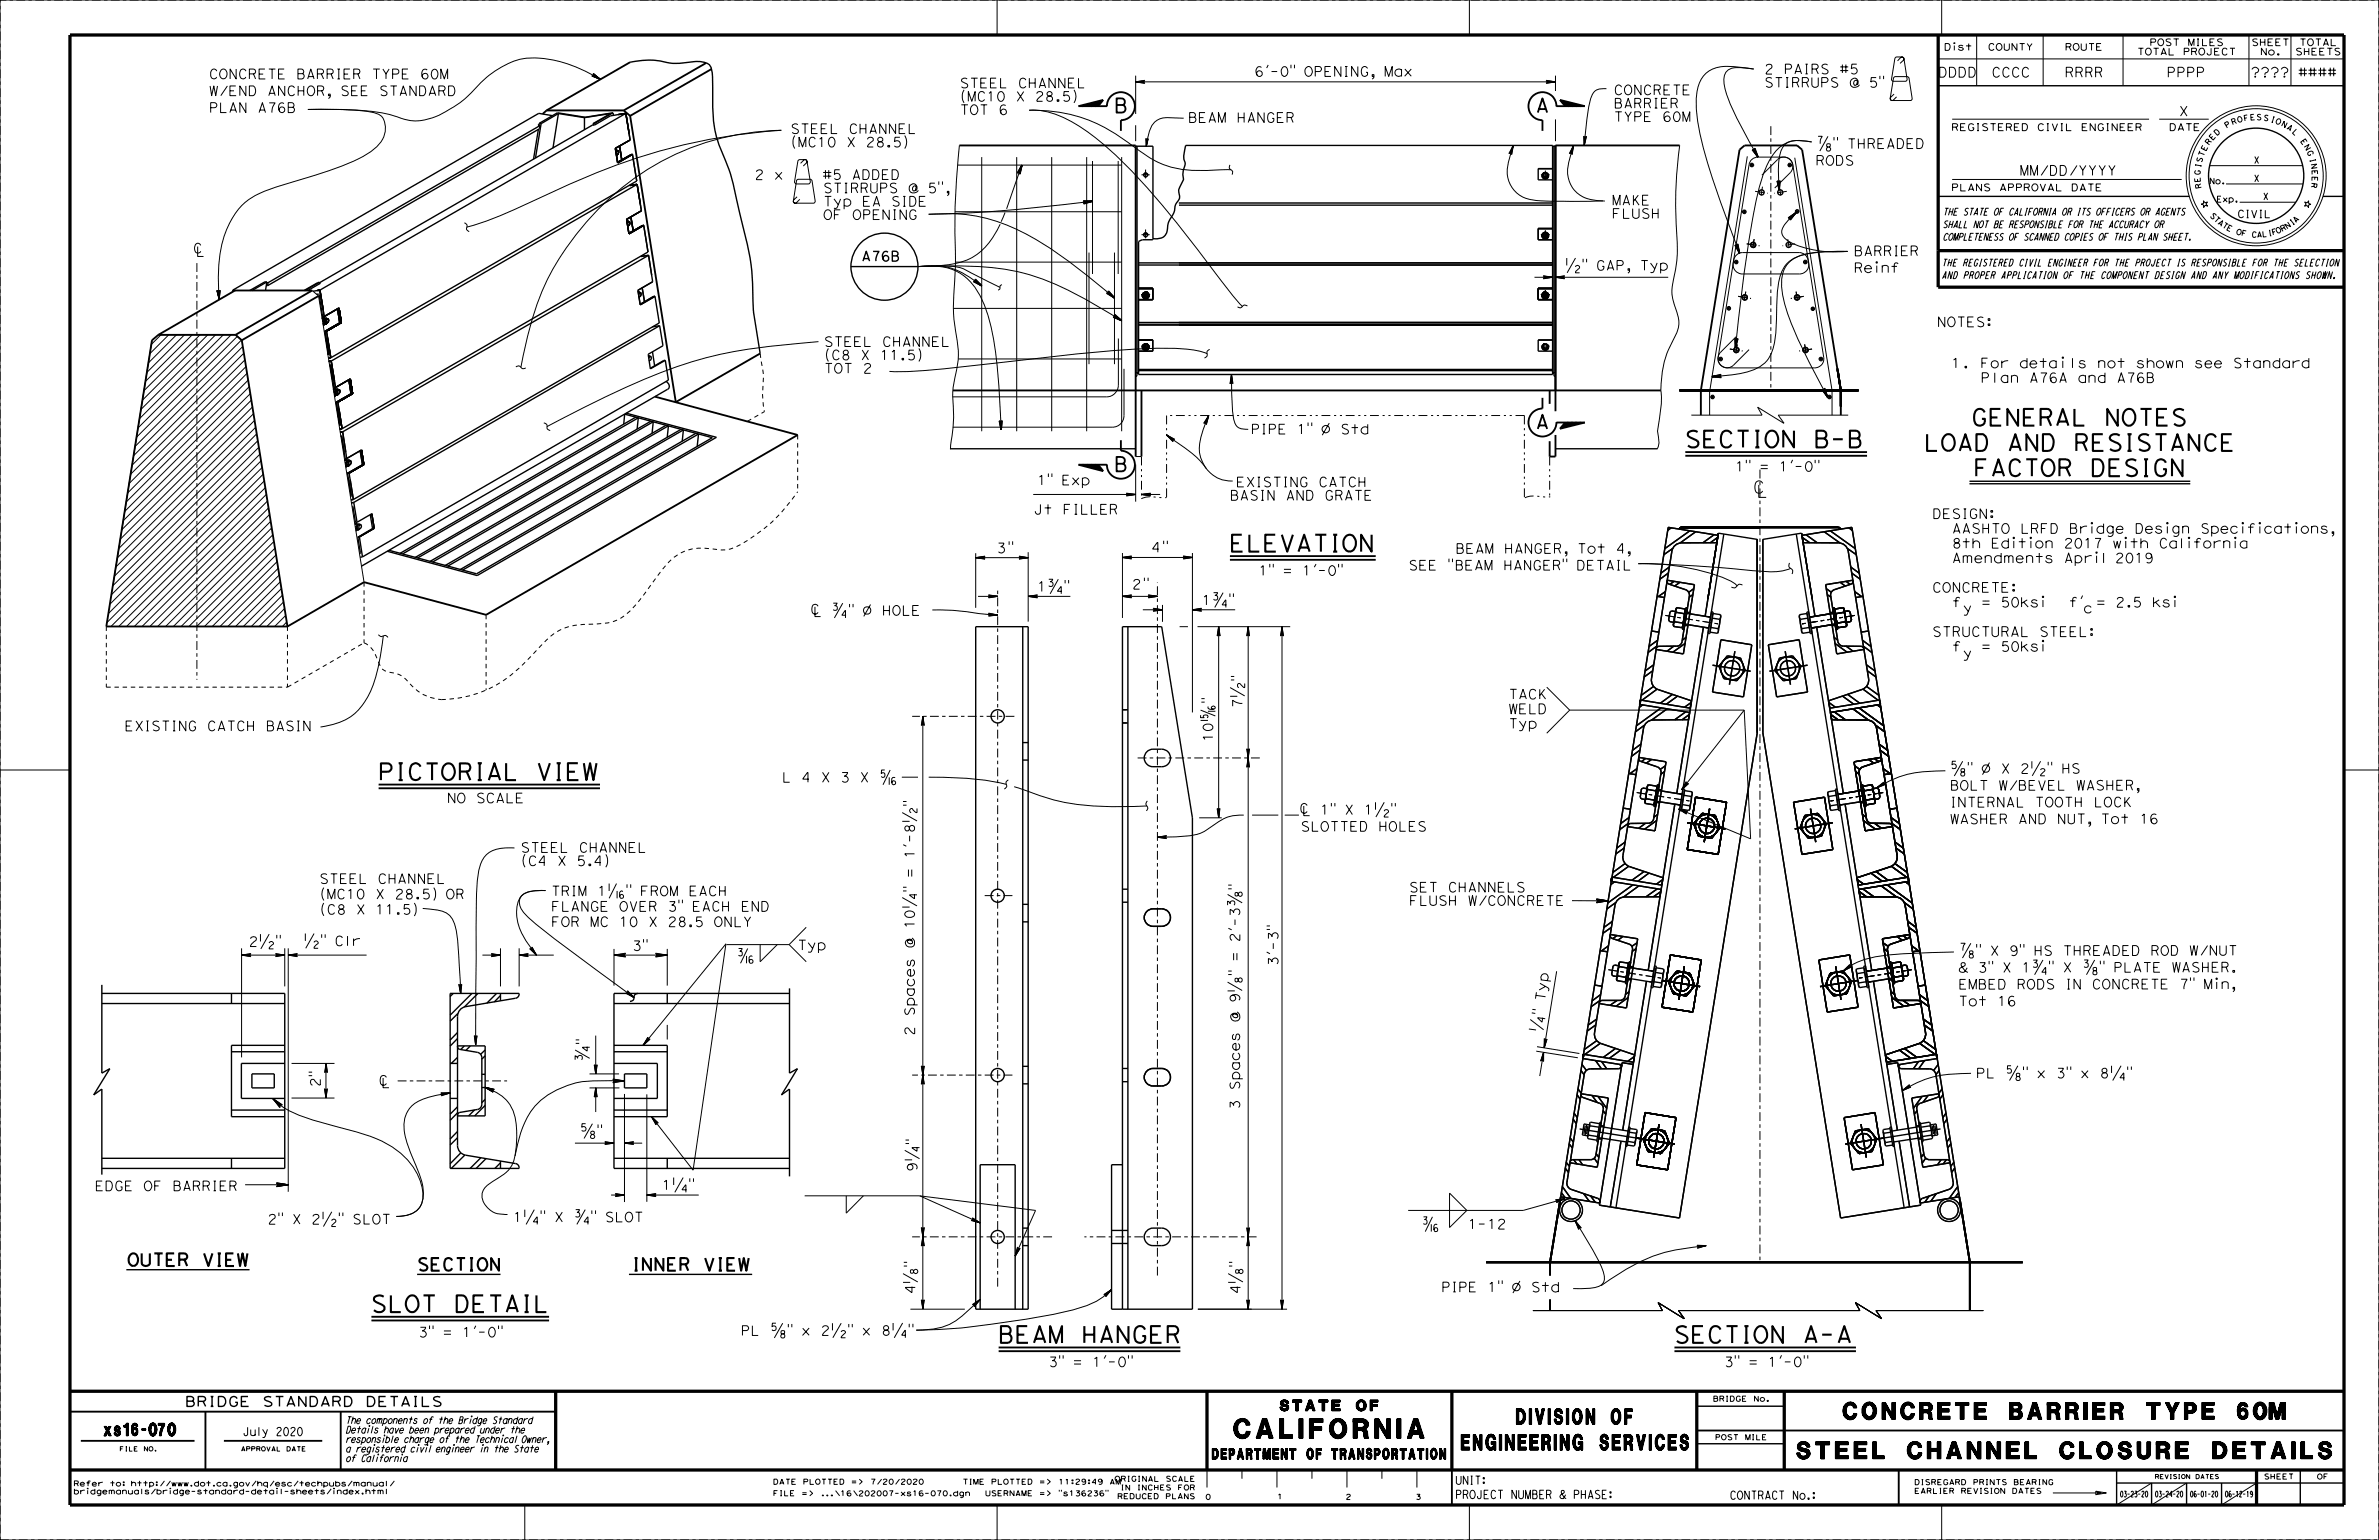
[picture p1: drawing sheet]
<svg xmlns="http://www.w3.org/2000/svg" width="432mm" height="279mm" viewBox="0 0 432 279" stroke-linecap="round" stroke-linejoin="round" font-family="sans-serif">
<defs><g id="words">
<text font-size="3.5" x="223.9" y="260.9">CALIFORNIA</text>
<g font-size="3">
<text x="357.8" y="77.2">GENERAL NOTES</text>
<text x="305.8" y="81.2">SECTION B-B</text>
<text x="349.1" y="81.8">LOAD AND RESISTANCE</text>
<text x="358.2" y="86.4">FACTOR DESIGN</text>
<text x="223.1" y="100.1">ELEVATION</text>
<text x="68.6" y="141.5">PICTORIAL VIEW</text>
<text x="67.3" y="238.1">SLOT DETAIL</text>
<text x="181.1" y="243.6">BEAM HANGER</text>
<text x="303.8" y="243.6">SECTION A-A</text>
<text x="334.5" y="257.5">CONCRETE BARRIER TYPE 60M</text>
<text x="326.1" y="264.7">STEEL CHANNEL CLOSURE DETAILS</text>
</g>
<g font-size="2.8">
<text x="265.2" y="263.1">ENGINEERING SERVICES</text>
<text x="275.2" y="258.4">DIVISION OF</text>
</g>
<g font-size="2.6">
<text x="202.2" y="20.4">B</text>
<text x="278.7" y="20.4">A</text>
<text x="278.7" y="77.8">A</text>
<text x="202.2" y="85.5">B</text>
</g>
<g font-size="2.3">
<text x="23.1" y="229.7">OUTER VIEW</text>
<text x="75.7" y="230.5">SECTION</text>
<text x="114.6" y="230.5">INNER VIEW</text>
<text x="18.9" y="260.5">xs16-070</text>
</g>
<g font-size="2.2">
<text x="318.1" y="89.5">C</text>
<text x="318.8" y="90.2">L</text>
</g>
<g font-size="1.9">
<text x="232.3" y="255.9">STATE OF</text>
<text x="220" y="264.7">DEPARTMENT OF TRANSPORTATION</text>
</g>
<g font-size="1.8">
<text x="37.9" y="17.4">W/END ANCHOR, SEE STANDARD</text>
<text x="37.9" y="14.3">CONCRETE BARRIER TYPE 60M</text>
<text x="174.2" y="16">STEEL CHANNEL</text>
<text x="227.7" y="13.8">6'-0&quot; OPENING, Max</text>
<text x="292.9" y="17.2">CONCRETE</text>
<text x="320.2" y="15.8">STIRRUPS @ 5&quot;</text>
<text x="320.2" y="13.4">2 PAIRS #5</text>
<text x="351.8" y="14">DDDD</text>
<text x="361.4" y="14">CCCC</text>
<text x="374.7" y="14">RRRR</text>
<text x="393.2" y="14">PPPP</text>
<text x="408.3" y="14">????</text>
<text x="417.1" y="14">####</text>
<text x="37.9" y="20.4">PLAN A76B</text>
<text x="174.2" y="20.8">TOT 6</text>
<text x="174.2" y="18.4">(MC10 X 28.5)</text>
<text x="215.6" y="22.2">BEAM HANGER</text>
<text x="292.9" y="22">TYPE 60M</text>
<text x="292.9" y="19.6">BARRIER</text>
<text x="395.4" y="21">X</text>
<text x="143.4" y="26.7">(MC10 X 28.5)</text>
<text x="143.4" y="24.2">STEEL CHANNEL</text>
<text x="329.5" y="27">‡&quot; THREADED</text>
<text x="136.9" y="32.6">2 x</text>
<text x="144" y="35">STIRRUPS @ 5&quot;,</text>
<text x="145.7" y="32.6">#5 ADDED</text>
<text x="329.5" y="30">RODS</text>
<text x="366.5" y="31.8">MM/DD/YYYY</text>
<text x="143.7" y="39.8">OF OPENING</text>
<text x="144.5" y="37.4">Typ EA SIDE</text>
<text x="292.5" y="39.6">FLUSH</text>
<text x="292.5" y="37.2">MAKE</text>
<text x="35" y="45.9">C</text>
<text x="35.5" y="46.5">L</text>
<text x="156.3" y="47.4">A76B</text>
<text x="336.5" y="46.4">BARRIER</text>
<text x="284" y="49.1">•&quot; GAP, Typ</text>
<text x="336.5" y="49.5">Reinf</text>
<text x="351.5" y="59.3">NOTES:</text>
<text x="149.5" y="65.3">(C8 X 11.5)</text>
<text x="149.5" y="62.9">STEEL CHANNEL</text>
<text x="149.5" y="67.7">TOT 2</text>
<text x="354.1" y="66.8">1. For details not shown see Standard</text>
<text x="357" y="69.4">Plan A76A and A76B</text>
<text x="227" y="78.7">PIPE 1&quot; Ø Std</text>
<text x="188.2" y="88">1&quot; Exp</text>
<text x="224.3" y="88.3">EXISTING CATCH</text>
<text x="314.9" y="85.5">1&quot; = 1'-0&quot;</text>
<text x="187.6" y="93.3">Jt FILLER</text>
<text x="223.2" y="90.8">BASIN AND GRATE</text>
<text x="350.7" y="94.1">DESIGN:</text>
<text x="180.8" y="100.3">3&quot;</text>
<text x="264.2" y="100.4">BEAM HANGER, Tot 4,</text>
<text x="352.6" y="96.8">AASHTO LRFD Bridge Design Specifications,</text>
<text x="352.8" y="99.4">8th Edition 2017 with California</text>
<text x="188.2" y="107.3">1ƒ&quot;</text>
<text x="205.4" y="106.9">2&quot;</text>
<text x="228.4" y="104.4">1&quot; = 1'-0&quot;</text>
<text x="255.6" y="103.4">SEE &quot;BEAM HANGER&quot; DETAIL</text>
<text x="350.7" y="107.5">CONCRETE:</text>
<text x="352.8" y="102.1">Amendments April 2019</text>
<text x="146.5" y="111.6">• ƒ&quot; Ø HOLE</text>
<text x="218.1" y="109.8">1ƒ&quot;</text>
<text x="353" y="110.1">f</text>
<text x="356.3" y="111.2">y</text>
<text x="357" y="110.1">= 50ksi</text>
<text x="374.6" y="110.1">f'</text>
<text x="378.1" y="111.2">c</text>
<text x="379.4" y="110.1">= 2.5 ksi</text>
<text x="350.7" y="115.5">STRUCTURAL STEEL:</text>
<text x="353.1" y="118.2">f</text>
<text x="356.3" y="119.4">y</text>
<text x="357.2" y="118.2">= 50ksi</text>
<text x="225.5" y="128.5" transform="rotate(-90 225.5 128.5)">7•</text>
<text x="273.8" y="129.5">WELD</text>
<text x="273.8" y="126.8">TACK</text>
<text x="22.6" y="132.6">EXISTING CATCH BASIN</text>
<text x="220.1" y="134.6" transform="rotate(-90 220.1 134.6)">10•</text>
<text x="273.8" y="132.2">Typ</text>
<text x="140.5" y="141.9">L 4 X 3 X Š</text>
<text x="353.9" y="140.3">†&quot; Ø X 2•&quot; HS</text>
<text x="353.9" y="143.4">BOLT W/BEVEL WASHER,</text>
<text x="81.1" y="145.7">NO SCALE</text>
<text x="236" y="147.8">• 1&quot; X 1•&quot;</text>
<text x="353.9" y="146.4">INTERNAL TOOTH LOCK</text>
<text x="353.9" y="149.5">WASHER AND NUT, Tot 16</text>
<text x="89.9" y="154.6">STEEL CHANNEL</text>
<text x="166" y="155.8" transform="rotate(-90 166 155.8)">1'-8•</text>
<text x="236" y="150.8">SLOTTED HOLES</text>
<text x="58" y="160.3">STEEL CHANNEL</text>
<text x="91.3" y="157.1">(C4 X 5.4)</text>
<text x="166" y="161.9" transform="rotate(-90 166 161.9)">&quot; =</text>
<text x="255.7" y="161.9">SET CHANNELS</text>
<text x="58" y="165.9">(C8 X 11.5)</text>
<text x="58" y="163.1">(MC10 X 28.5) OR</text>
<text x="100" y="165.3">FLANGE OVER 3&quot; EACH END</text>
<text x="100" y="162.5">TRIM 1ˆ&quot; FROM EACH</text>
<text x="255.7" y="164.3">FLUSH W/CONCRETE</text>
<text x="45.1" y="171.7">2•&quot;</text>
<text x="59.1" y="171.6">Clr</text>
<text x="100" y="168.1">FOR MC 10 X 28.5 ONLY</text>
<text x="114.7" y="172.5">3&quot;</text>
<text x="144.7" y="172.4">Typ</text>
<text x="166" y="172" transform="rotate(-90 166 172)">@</text>
<text x="166" y="168.5" transform="rotate(-90 166 168.5)">10‚</text>
<text x="225" y="171" transform="rotate(-90 225 171)">2'-3…</text>
<text x="355.4" y="173.4">‡&quot; X 9&quot; HS THREADED ROD W/NUT</text>
<text x="225" y="177.1" transform="rotate(-90 225 177.1)">&quot; =</text>
<text x="232" y="175.3" transform="rotate(-90 232 175.3)">3'-3&quot;</text>
<text x="355.4" y="176.4">&amp; 3&quot; X 1ƒ&quot; X …&quot; PLATE WASHER.</text>
<text x="355.4" y="179.5">EMBED RODS IN CONCRETE 7&quot; Min,</text>
<text x="166" y="184.4" transform="rotate(-90 166 184.4)">Spaces</text>
<text x="225" y="185.5" transform="rotate(-90 225 185.5)">@</text>
<text x="225" y="181.9" transform="rotate(-90 225 181.9)">9„</text>
<text x="280.4" y="181.7" transform="rotate(-82 280.4 181.7)">T y p</text>
<text x="355.4" y="182.5">Tot 16</text>
<text x="166" y="187.9" transform="rotate(-90 166 187.9)">2</text>
<text x="58.1" y="197.2" transform="rotate(-90 58.1 197.2)">2&quot;</text>
<text x="225" y="197.8" transform="rotate(-90 225 197.8)">Spaces</text>
<text x="358.6" y="195.6">PL †&quot; x 3&quot; x 8‚&quot;</text>
<text x="225" y="201.3" transform="rotate(-90 225 201.3)">3</text>
<text x="120.1" y="215.9">1‚&quot;</text>
<text x="166.5" y="212.6" transform="rotate(-90 166.5 212.6)">9‚</text>
<text x="17.2" y="216.1">EDGE OF BARRIER</text>
<text x="93.1" y="221.7">1‚&quot; X ƒ&quot; SLOT</text>
<text x="48.5" y="222.1">2&quot; X 2•&quot; SLOT</text>
<text x="266.4" y="223">1-12</text>
<text x="261.6" y="234.4">PIPE 1&quot; Ø Std</text>
<text x="75.9" y="242.6">3&quot; = 1'-0&quot;</text>
<text x="134.4" y="242.3">PL †&quot; x 2•&quot; x 8‚&quot;</text>
<text x="190.2" y="248">3&quot; = 1'-0&quot;</text>
<text x="312.9" y="248">3&quot; = 1'-0&quot;</text>
<text x="33.5" y="255.2">BRIDGE STANDARD DETAILS</text>
</g>
<g font-size="1.5">
<text x="44" y="260.5">July 2020</text>
<text x="264.1" y="269.3">UNIT:</text>
<text x="264.1" y="271.9">PROJECT NUMBER &amp; PHASE:</text>
<text x="313.9" y="272">CONTRACT No.:</text>
</g>
<text font-size="1.4" x="406.1" y="39.5">CIVIL</text>
<g font-size="1.3">
<text x="354.1" y="23.7">REGISTERED CIVIL ENGINEER</text>
<text x="393.7" y="23.7">DATE</text>
<text x="409.1" y="29.7">X</text>
<text x="354.1" y="34.6">PLANS APPROVAL DATE</text>
<text x="409.1" y="33">X</text>
<text x="352.6" y="41.3">SHALL NOT BE RESPONSIBLE FOR THE ACCURACY OR</text>
<text x="352.6" y="39">THE STATE OF CALIFORNIA OR ITS OFFICERS OR AGENTS</text>
<text x="410.7" y="36.3">X</text>
<text x="352.6" y="43.6">COMPLETENESS OF SCANNED COPIES OF THIS PLAN SHEET.</text>
<text x="352.4" y="50.6">AND PROPER APPLICATION OF THE COMPONENT DESIGN AND ANY MODIFICATIONS SHOWN.</text>
<text x="352.4" y="48.3">THE REGISTERED CIVIL ENGINEER FOR THE PROJECT IS RESPONSIBLE FOR THE SELECTION</text>
<text x="62.7" y="263.5">a registered civil engineer in the State</text>
<text x="62.7" y="261.8">responsible charge of the Technical Owner,</text>
<text x="62.7" y="260">Details have been prepared under the</text>
<text x="62.7" y="258.3">The components of the Bridge Standard</text>
<text x="62.7" y="265.2">of California</text>
</g>
<g font-size="1.2">
<text x="352.8" y="9.1">Dist</text>
<text x="360.8" y="9.1">COUNTY</text>
<text x="374.8" y="9.1">ROUTE</text>
<text x="387.9" y="10">TOTAL PROJECT</text>
<text x="390.1" y="8.3">POST MILES</text>
<text x="408.6" y="8.3">SHEET</text>
<text x="410.2" y="10">No.</text>
<text x="416.6" y="10">SHEETS</text>
<text x="417.3" y="8.3">TOTAL</text>
</g>
<g font-size="1.1">
<text x="401" y="33.4">No.</text>
<text x="402.3" y="36.7">Exp.</text>
<text x="384.8" y="271.6">03-23-20</text>
<text x="391.1" y="271.6">03-24-20</text>
<text x="397.5" y="271.6">06-01-20</text>
<text x="403.8" y="271.6">06-12-19</text>
</g>
<g font-size="1">
<text x="404.1" y="23.3" transform="rotate(-31 404.1 23.3)">P</text>
<text x="405.2" y="22.7" transform="rotate(-20 405.2 22.7)">R</text>
<text x="406.2" y="22.3" transform="rotate(-15 406.2 22.3)">O</text>
<text x="407.3" y="22" transform="rotate(-10 407.3 22)">F</text>
<text x="408.4" y="21.8" transform="rotate(-4 408.4 21.8)">E</text>
<text x="409.5" y="21.8" transform="rotate(1 409.5 21.8)">S</text>
<text x="410.7" y="21.8" transform="rotate(12 410.7 21.8)">S</text>
<text x="412.1" y="22.1" transform="rotate(17 412.1 22.1)">I</text>
<text x="412.9" y="22.3" transform="rotate(22 412.9 22.3)">O</text>
<text x="414" y="22.8" transform="rotate(28 414 22.8)">N</text>
<text x="414.9" y="23.3" transform="rotate(33 414.9 23.3)">A</text>
<text x="399.6" y="29.6" transform="rotate(-74 399.6 29.6)">S</text>
<text x="399.9" y="28.5" transform="rotate(-69 399.9 28.5)">T</text>
<text x="400.4" y="27.5" transform="rotate(-63 400.4 27.5)">E</text>
<text x="400.9" y="26.4" transform="rotate(-53 400.9 26.4)">R</text>
<text x="401.6" y="25.5" transform="rotate(-47 401.6 25.5)">E</text>
<text x="402.3" y="24.7" transform="rotate(-42 402.3 24.7)">D</text>
<text x="415.9" y="24" transform="rotate(44 415.9 24)">L</text>
<text x="417.5" y="25.6" transform="rotate(55 417.5 25.6)">E</text>
<text x="418.1" y="26.6" transform="rotate(60 418.1 26.6)">N</text>
<text x="418.7" y="27.5" transform="rotate(65 418.7 27.5)">G</text>
<text x="419.2" y="28.9" transform="rotate(76 419.2 28.9)">I</text>
<text x="419.4" y="29.7" transform="rotate(81 419.4 29.7)">N</text>
<text x="399.3" y="31.8" transform="rotate(-85 399.3 31.8)">G</text>
<text x="399.4" y="33" transform="rotate(-96 399.4 33)">E</text>
<text x="399.4" y="30.5" transform="rotate(-79 399.4 30.5)">I</text>
<text x="399.6" y="34.1" transform="rotate(-101 399.6 34.1)">R</text>
<text x="419.6" y="33.1" transform="rotate(98 419.6 33.1)">R</text>
<text x="419.6" y="30.8" transform="rotate(87 419.6 30.8)">E</text>
<text x="419.7" y="32" transform="rotate(92 419.7 32)">E</text>
<text x="401" y="39.2" transform="rotate(46 401 39.2)">S</text>
<text x="401.7" y="39.9" transform="rotate(41 401.7 39.9)">T</text>
<text x="402.4" y="40.6" transform="rotate(37 402.4 40.6)">A</text>
<text x="403.2" y="41.1" transform="rotate(32 403.2 41.1)">T</text>
<text x="404" y="41.6" transform="rotate(27 404 41.6)">E</text>
<text x="415.1" y="41.6" transform="rotate(-34 415.1 41.6)">N</text>
<text x="416.1" y="40.9" transform="rotate(-38 416.1 40.9)">I</text>
<text x="416.7" y="40.5" transform="rotate(-43 416.7 40.5)">A</text>
<text x="405.8" y="42.4" transform="rotate(18 405.8 42.4)">O</text>
<text x="406.7" y="42.7" transform="rotate(13 406.7 42.7)">F</text>
<text x="408.6" y="43" transform="rotate(4 408.6 43)">C</text>
<text x="409.6" y="43.1" transform="rotate(-1 409.6 43.1)">A</text>
<text x="410.6" y="43" transform="rotate(-6 410.6 43)">L</text>
<text x="411.7" y="42.8" transform="rotate(-10 411.7 42.8)">I</text>
<text x="412.5" y="42.7" transform="rotate(-15 412.5 42.7)">F</text>
<text x="413.3" y="42.4" transform="rotate(-24 413.3 42.4)">O</text>
<text x="414.2" y="42.1" transform="rotate(-29 414.2 42.1)">R</text>
<text x="310.9" y="254.2">BRIDGE No.</text>
<text x="311.2" y="261.2">POST MILE</text>
<text x="13.3" y="269.6">Refer to: http://www.dot.ca.gov/hq/esc/techpubs/manual/</text>
<text x="140.3" y="269.3">DATE PLOTTED =&gt;</text>
<text x="157.9" y="269.3">7/20/2020</text>
<text x="174.7" y="269.3">TIME PLOTTED =&gt;</text>
<text x="192.1" y="269.3">11:29:49 AM</text>
<text x="202.3" y="268.8">ORIGINAL SCALE</text>
<text x="347.4" y="269.4">DISREGARD PRINTS BEARING</text>
<text x="410.9" y="268.4">SHEET</text>
<text x="420.5" y="268.4">OF</text>
<text x="13.3" y="271.1">bridgemanuals/bridge-standard-detail-sheets/index.html</text>
<text x="140.3" y="271.4">FILE =&gt;</text>
<text x="148.9" y="271.4">...\16\202007-xs16-070.dgn</text>
<text x="178.8" y="271.4">USERNAME =&gt;</text>
<text x="192.1" y="271.4">&quot;s136236&quot;</text>
<text x="202.8" y="271.9">REDUCED PLANS</text>
<text x="203.3" y="270.4">IN INCHES FOR</text>
<text x="218.7" y="272">0</text>
<text x="231.8" y="272">1</text>
<text x="244.2" y="272">2</text>
<text x="256.9" y="272">3</text>
<text x="347.4" y="271">EARLIER REVISION DATES</text>
</g>
<g font-size=".8">
<text x="21.7" y="263.3">FILE NO.</text>
<text x="43.7" y="263.3">APPROVAL DATE</text>
<text x="391.1" y="268.3">REVISION DATES</text>
</g>
</g></defs>
<g fill="none" stroke="#000" stroke-width=".34">
<path d="M114.4 11.3l-15.2 8.7M128.2 11.4l-15 8.6M129.2 12.5l-14.8 8.5M199.3 19.3l.9-1.2-4.4 1.2h5.1a2.54 2.54 0 0 1 2.5-2.6 2.54 2.54 0 0 1 2.6 2.6 2.54 2.54 0 0 1-2.6 2.5v1.9M199.5 19.1l-.8 .2M199.7 18.8l-1.7 .5M199.8 18.6l-2.6 .7M200.1 18.3l-3.6 1M283.4 18.3l3.5 1M283.5 18.6l2.7 .7M283.7 18.8l1.7 .5M283.9 19.1l.8 .2"/>
<path d="M284.1 19.3l-1-1.2 4.6 1.2h-5.2a2.54 2.54 0 0 0-2.5-2.6 2.54 2.54 0 0 0-2.6 2.6 2.54 2.54 0 0 0 2.6 2.5v1.9M99.2 20h14M99.2 20l-.7 .7M113.2 20l1.2 1M114.4 21l8.3 52 15.3-8.9M174.1 26.4h32v56.4M304.9 26.4h-22.6v48.2M57.8 53.7l-13.9 8M28.8 60.7h14M28.8 60.7l-1.2 1-8.3 52h32.9M28.8 60.7l13.9-8h14l-13.9 8M42.8 60.7l1.1 1"/>
<path d="M43.9 61.7l8.3 52M118.9 72l25.9 6.9-56.6 32.6-22.1-5.9-13.9 8.1M173 70.8h128.4M203.4 79.9v1.9a2.54 2.54 0 0 1 2.6 2.5 2.54 2.54 0 0 1-2.6 2.6 2.54 2.54 0 0 1-2.5-2.6h-5.1l4.4 1.2-.9-1.2M207.2 70.8v12M280 72.2v1.9a2.54 2.54 0 0 0-2.6 2.6 2.54 2.54 0 0 0 2.6 2.5 2.54 2.54 0 0 0 2.5-2.5h5.2l-4.6 1.1 1-1.1M281.3 70.8v2.5M282.3 78.9v3.9h-1v-2.8M284.7 76.7l-.8 .2M285.4 76.7l-1.7 .4M286.2 76.7l-2.7 .6M286.9 76.7l-3.5 .9"/>
<path d="M304.8 70.8h32.5M333.5 66.9l.6 3.9M333.6 67.1l.5 3.7M334.1 70.8l-7-43.6-.9-.8h-9.5l-1 .8-7 43.6v4.5M334.1 70.8v4.5M196.5 84.3l3.6 .9M197.2 84.3l2.6 .7M198 84.3l1.7 .5M198.7 84.3l.8 .2M304.8 96l.4-.3h28.5l.4 .3M305.9 82h33M305.9 82.7h33"/>
<path d="M223.2 100.9h26.5M223.2 101.6h26.5M297.7 127l-.1 .8M341.2 127l.1 .8M68.7 142.3h40.2M68.7 143h40.2M292.6 159.1l-.1 .8M346.3 159.1l.2 .8M287.4 191.3l-.1 .8M351.5 191.3l.1 .8M283.3 217.1l-2 11.9v2.4M355.6 217.1l1.9 11.9v8.8"/>
<path d="M67.4 238.9h32.3M67.4 239.6h32.3M269.7 229h97.4M281.3 235.8v2M12.7 256.1h88.2M37.3 256.1v10.6M61.8 256.1v10.6M181.3 244.5h32.9M181.3 245.1h32.9M303.9 244.5h33M303.9 245.1h33M308 259.5h117.4"/>
<path d="M14.7 261.4h20.6M40.6 261.4h17.9M263.5 266.7v6.3M344.6 266.7v6.3"/>
</g>
<g fill="none" stroke="#000" stroke-width=".18">
<path d="M0 0h431.8v279.4h-431.8zM107.5 13.8l1.5 .6M107.6 13.7l1.4 .7M107.7 13.7l1.3 .7M107.7 13.7v-.4l1.3 1.1M107.7 13.7l-.3 .1 1.6 .6M107.7 13.4l1.3 1M107.7 13.5l1.3 .9M107.7 13.6l1.3 .8M109 14.4a23.1 23.1 0 0 0-13-3.9 14.4 14.4 0 0 0-8.3 4.1l-.6 .5a20.6 20.6 0 0 1-9.6 6.6 8 8 0 0 1-5.6-.6 29.3 29.3 0 0 0-8.7-1.2h-7.3h5.3l3.6 .1a10.2 10.2 0 0 1 4.2 .9 3.8 3.8 0 0 1-.2 5.3 17.9 17.9 0 0 1-7 4l-8.7 2.8a27.6 27.6 0 0 0-8 3.3 15 15 0 0 0-5.2 10.1l-.2 1.3a40.4 40.4 0 0 0 .1 6.7M175 16.3a2.36 2.36 0 0 0 0 2.4M181 0v6.3"/>
<path d="M194.9 16.3a2.16 2.16 0 0 1 0 2.4M206.1 14.9h76.2M206.1 13.7v7M206.1 14.9l1.6 .1M206.1 14.9h1.5M206.1 14.9l1.7 .2-.1-.1M206.1 14.9l1.7 .2M207.6 14.8l-1.5 .1M207.7 14.7v.3M207.7 14.7l.1-.1-1.7 .3M207.7 14.7l-1.6 .2M207.8 14.6l-1.7 .3"/>
<path d="M230.2 11.8l-.3 .5M234.3 11.7v.7M234.9 11.7v.7M266.7 0v6.3M280.7 14.6l1.6 .3M280.7 14.7l-.1-.1 1.7 .3M280.7 14.7l1.6 .2M280.7 14.7v.3M280.8 14.8l1.5 .1M282.3 14.9l-1.7 .2 .1-.1M282.3 14.9l-1.6 .1M282.3 14.9l-1.6 .2"/>
<path d="M282.3 13.7v2.8M282.3 14.9h-1.5M291.6 16.1a2.34 2.34 0 0 0-3 2l-.4 2.3-.7 6M341.2 13.8v.6M341.9 13.8v.6M343.8 17.1l-.7 .7 .1 .4h3.5l.3-.2-.5-3.8-.2-.3h-2.3l-.3 .1-.6 4 .2 .2h.3l.6-.6M344.4 11l.6-.6a.37 .37 0 0 1 .6 .3l.5 3.9-.3 .1h-2.3l-.2-.3 .6-3.7 .2-.3 1.1-.1 .3 .2v.4l-.6 .6M351.8 10.7h73.7M352.4 0v6.3M354.7 8.3v.8M358.8 6.3v9.3M370.8 6.3v9.3"/>
<path d="M385.3 6.3v9.3M408.2 6.3v9.3M415.8 6.3v9.3M99.2 20h14M144.3 24.6a2.36 2.36 0 0 0 0 2.4M144.7 35.7l-.6 .6-.1 .4 .1 .1h3.7l.2-.4-.7-3.7-.3-.2h-2.1l-.3 .2-.6 3.9 .2 .2h.3l.7-.6M145.3 29.6l.7-.6h.2l.3 .2 .6 3.7-.2 .4-2.3 .1-.4-.2 .6-4 .2-.2h1.1a.35 .35 0 0 1 .3 .2 .35 .35 0 0 1 0 .4l-.6 .5M164.2 24.6a2.16 2.16 0 0 1 0 2.4M170.4 32.9v.6M171.1 32.9v.6M173.3 38.4h30.3M173.8 30h29.8"/>
<path d="M174.1 26.4a151.2 151.2 0 0 0-.7 21.7l-.1 2.1a37.7 37.7 0 0 0 .6 12.7 19 19 0 0 1-.8 6.6 26.8 26.8 0 0 0 0 5.9l-.1 2.1-.5 4M178.2 28.5v49.7M182.4 38.6l-.7 1.6M184.5 28.5v49.7M185.5 30l-2.8 7.9M190.9 28.5v49.7M197.2 28.5v49.7M198.3 29.2v20.5M198.3 36.5a260.5 260.5 0 0 1-29.7 2.4 31.1 31.1 0 0 1 20.3 5.1 114.8 114.8 0 0 1 13.4 10M203 29.2v20.5M203.6 28.5v49.7M206.1 22.7v2.9"/>
<path d="M208 25.2l.1 1.3M208.1 25.2l-.1-.1 .1 1.4M208.1 25.2v1.3M208.1 25.2l.1 .1M208.2 25.3l-.1 1.2M208.3 25.2l-.1 .1M208.3 25.2h.1l-.3 1.3M208.3 25.2l-.2 1.3M208.4 25.2l-.3 1.3M214.8 21.4h-.5a12.5 12.5 0 0 0-3.7 .1l-.8 .5a4.8 4.8 0 0 0-1.5 3.3l-.3 1.2M223.2 29.9a.71 .71 0 0 0 .5 1.1l-.1 .7M223.4 30.8h-.8a39 39 0 0 1-9.1-.3 18 18 0 0 1-7.7-3.9 28.1 28.1 0 0 0-19-6.6 13.9 13.9 0 0 1 7.8 2.1 53.5 53.5 0 0 1 12.1 10.3 321.9 321.9 0 0 1 17.2 21.4l1.6 1.8"/>
<path d="M274.2 27.8h-.2M274.2 27.8l.1 .1M274.7 26.4a11.6 11.6 0 0 0-1.1 5.5 5.4 5.4 0 0 0 5.5 4.5l7.2 .1 4.6-.1M274.7 26.4l-.3 1.6-.1-.1M274.7 26.4l-.7 1.4M274.7 26.4l-.6 1.4M274.7 26.4l-.3 1.6M274.7 26.4l-.7 1.5M274.7 26.4l-.8 1.5 .1-.1M274.7 26.4l-.4 1.5M274.7 26.4l-.5 1.4M274.7 26.4l-.5 1.5"/>
<path d="M282.3 21.7v3.9M285.2 27.8l.1 .1M285.2 27.8h-.2M285.6 26.4l-.3 1.5M285.6 26.4l-.4 1.2a7.8 7.8 0 0 0-.5 4.8 5.4 5.4 0 0 0 5.4 4l1.2 .1M285.6 26.4l-.2 1.6-.1-.1M285.6 26.4l-.6 1.4M285.6 26.4l-.7 1.5M285.6 26.4l-.5 1.4M285.6 26.4l-.3 1.6M285.6 26.4l-.4 1.4M285.6 26.4l-.4 1.5"/>
<path d="M285.6 26.4l-.8 1.5 .2-.1M287.5 24.7v1.7M287.5 24.8l-.1-.1 .1 1.7M287.5 24.8v1.6M287.5 24.8l.2 .1M287.6 24.8l-.1 1.6M287.7 24.9l-.2 1.5M287.7 24.9l.3-.2-.5 1.7M287.8 24.8l-.3 1.6M287.9 24.8l-.4 1.6M304.9 26.4a94.7 94.7 0 0 0-.5 19l-.1 2.2-.3 1.8a9.2 9.2 0 0 0 .1 6.5 5.5 5.5 0 0 1-.3 5.6 17.7 17.7 0 0 0-2.2 10.7l-.4 4.1a6.4 6.4 0 0 0-.1 3.7l-.1 .9-.2 .5M316.5 38.3h.2v.2h-.2z"/>
<path d="M317.1 28.4l-6.8 42.7M317.9 29.9h.2v.1h-.2zM319.1 28.5h4.7a1.66 1.66 0 0 1 1.5 1 1.66 1.66 0 0 1-.4 1.8l-2.8 2.8M319.1 28.5a76.2 76.2 0 0 1-5.7-11.3 6 6 0 0 1-.3-3.7 2.33 2.33 0 0 1 2.6-1.2l2.6 .2-.7-.1a17.1 17.1 0 0 0-6.1-.1 4.7 4.7 0 0 0-3.4 4 23.4 23.4 0 0 0 .8 9.6 182.3 182.3 0 0 0 6.8 20M319.1 28.5a1.61 1.61 0 0 0-1.6 1.4l-2.9 17.9a1.7 1.7 0 0 0 1.6 1.9h10.4a1.7 1.7 0 0 0 1.7-1.9M319.8 31.8l2.8-2.8a1.66 1.66 0 0 1 2.8 .9l5.6 34.9a1.65 1.65 0 0 1-1.6 1.9h-15.9a1.68 1.68 0 0 1-1.5-1 1.68 1.68 0 0 1 .3-1.8l2.8-2.8M322.9 34.5l-.1-3.5a6.5 6.5 0 0 1 1.3-4.9 5 5 0 0 1 4.1-.4l.6 .1a7.6 7.6 0 0 0-4.9 .3 10 10 0 0 0-3.9 5.7 105.3 105.3 0 0 0-3.3 16.8l-1.7 14.5M324.8 29.9h.1v.1h-.1zM325.8 28.6l6.8 42.5M326 38.6l-1.6 1.5a2.76 2.76 0 0 0-.9 2.5 4.2 4.2 0 0 0 2.4 1.8 20.8 20.8 0 0 0 9.5 1.2M326.1 38.3h.2l-.1 .2zM330 24.7l.7 .1a1.6 1.6 0 0 0-.3 1.3"/>
<path d="M331.8 24.7l-1.5 2.7M331.8 26.7a.38 .38 0 0 0-.2 .5 .38 .38 0 0 0 .6 0 .38 .38 0 0 0-.2-.5l-.4-.1v-.5h.6v.5l-.2 .1M332.9 24.9v.6M333.5 24.9v.6M354.3 21.6h35.8M354.3 32.6h41.7M391.9 21.6h9M399.9 36.4l.3 .4 .4-.1-.2 .3 .3 .4-.5-.1-.2 .3-.1-.4-.4-.2 .4-.1zM401 30.1h16.9M404 33.4h14M406.5 36.7h10.2M418.3 36.7l.4 .1 .3-.4v.5l.5 .2-.5 .1v.4l-.3-.3-.4 .1 .3-.4z"/>
<path d="M39.4 52.8l.4 1.6M39.5 52.8l-.1-.1 .4 1.7M39.5 52.8l.3 1.6M39.5 52.8l.2 .1M39.6 52.8l.2 1.6M39.7 52.9l.1 1.5M39.7 52.8l.1 1.6M39.8 52.8l.1-.1-.1 1.7M39.8 52.8v1.6M39.8 52.8l-.1 .1M39.9 52.7l-.1 1.7M56.7 52.7l1.1 1 8.3 51.9"/>
<path d="M84.3 40.4a.72 .72 0 0 1 .4 1.2l.5 .4M84.7 41.2a81.4 81.4 0 0 0 13.7-5.5 115.8 115.8 0 0 1 39.7-11.7l3.7-.4a47.7 47.7 0 0 0-38.6 20.8 45.1 45.1 0 0 0-7.8 18.2l-.9 4M166.6 48.4a15.5 15.5 0 0 1 6.9 .7 11.2 11.2 0 0 1 5.3 6.7 56.6 56.6 0 0 1 2.6 15.5l.3 6.7M166.6 48.4a12.7 12.7 0 0 1 9.4 1.9l2.2 1.6M166.6 48.4l1.4-.1a65.8 65.8 0 0 1 17.8 1.3 62.3 62.3 0 0 1 16.6 7.8l1.2 .8M166.6 48.4a22.6 22.6 0 0 1 8.1 .3l6.8 3.4M173 56h30.6M173.4 47.6h30.2M181.5 40.7a11.6 11.6 0 0 1-7.1 6.9 31.3 31.3 0 0 1-7.8 .8M181.9 51.6l-.4 .3-.1 .6-.2 .1M197.7 45.8v20.3M202.3 45.8v20.3"/>
<path d="M226.4 55.5a.76 .76 0 0 0-1.2 .3l-.6-.1M278.5 50.3h3.3M280.2 50.1l1.6 .2M280.2 50.2l-.1-.2 1.7 .3M280.2 50.2v.2M280.2 50.2l1.6 .1M281.8 50.3l-1.6 .1M281.8 50.3l-1.7 .3 .1-.2M281.8 50.3l-1.6 .2M282.3 50.3h20.5M282.3 50.3l1.6 .1M282.3 50.3l1.5 .1"/>
<path d="M282.3 50.3l1.7 .3-.1-.2M282.3 50.3l1.7 .2M283.8 50.2l-1.5 .1M283.9 50.2v.2M283.9 50.2l.1-.2-1.7 .3M283.9 50.2l-1.6 .1M284 50.1l-1.7 .2M284.4 46.8v1.4M286 48.4a.37 .37 0 0 1 .4-.2 .37 .37 0 0 1 .3 .4l-.7 .6v.3h.7M286 46.8l-1.6 2.7M287.3 47v.6M288 47v.6"/>
<path d="M313.7 55.9h.2v.1h-.2zM315.1 47.5h.1v.1h-.1zM327.6 47.5h.2v.1h-.2zM328.2 47.2a1.67 1.67 0 0 0-1.6-1.4h-10.3a1.64 1.64 0 0 0-1.6 1.4l-2.8 17.6a1.66 1.66 0 0 0 .8 1.7 1.66 1.66 0 0 0 1.9-.2l2.9-2.9M329 55.9h.1v.2h-.1zM335.4 45.6h-1.8a23.3 23.3 0 0 0-7.1 .9 4.8 4.8 0 0 0-3.1 5.3 26.9 26.9 0 0 0 2.7 9.1l2.6 5.5 3 5.6M335.4 45.6a26 26 0 0 0-9 .9 5.4 5.4 0 0 0-3.5 4.7l-.3 2.6-.2 4.3a16.6 16.6 0 0 1-1.1 6.4 6.6 6.6 0 0 1-4.8 3.1l-2.2 .4-3.6 .3M340.6 48.2v1.3M27.6 61.7l-7.1 44.6 26.3-26.4M28.8 60.7h14l1.1 1M29.2 60.7l-1.8 1.8M30.6 60.7l-3.4 3.5"/>
<path d="M32 60.7l-5.1 5.2M33.5 60.7l-6.8 6.9M34.9 60.7l-8.5 8.5M36.3 60.7l-10.2 10.2M37.7 60.7l-11.8 11.9M39.1 60.7l-13.5 13.6M40.5 60.7l-15.2 15.3M41.9 60.7l-16.9 16.9M43.1 61l-18.3 18.3M43.9 61.7l-19.4 19.3M44.1 62.9l-19.9 19.8M44.3 64.1l-20.3 20.3"/>
<path d="M44.4 65.3l-20.7 20.7M44.7 66.5l-21.3 21.2M44.8 67.7l-21.6 21.7M45 69l-22.1 22.1M45.2 70.2l-22.6 22.6M45.4 71.4l-23 23.1M45.6 72.6l-23.5 23.5M45.8 73.8l-24 24M46 75.1l-24.4 24.4M46.2 76.3l-24.9 24.9M46.4 77.5l-25.4 25.4M46.6 78.7l-25.9 25.9"/>
<path d="M93.6 66.6a.76 .76 0 0 1 1.2 .3l.6-.2M98.7 76.7a.72 .72 0 0 1 .6 1.1l.6 .3M148.6 62a115.5 115.5 0 0 0-21.7 3.3 132.2 132.2 0 0 0-24.3 10.4l-3.3 1.7M150.4 63.2a2.16 2.16 0 0 0 0 2.4M166.8 63.2a2.36 2.36 0 0 1 0 2.4M173.9 65.1h29.7M203 61.4v8.5a2.17 2.17 0 0 1-2.1 2.1h-28M204 66.9v8.5a2.11 2.11 0 0 1-2.1 2.1h-29M211.7 78.9l1.2 .9M211.7 78.9l1.3 .9M211.7 78.9l1.4 .9M211.7 78.9l1.2 1.3v-.2"/>
<path d="M211.7 78.9l1.2 1.1M211.7 78.9l2.6 1.9a15.9 15.9 0 0 1 4.7 4.3M211.7 78.9l1.5 .8-.1 .1M211.7 78.9l1.2 1M211.7 78.9l1.4 .8M212.9 79.8v.2M213.1 79.8h-.2M218.8 76.8h-.2M218.8 76.8l.1 .1M219.1 64.2a17.6 17.6 0 0 0-6.3-1 236.2 236.2 0 0 0-28.1 2.2 247.3 247.3 0 0 1-22 2h-1.3M219.4 75.4l-.9 1.4h.1M219.4 75.4l-.6 1.4"/>
<path d="M219.4 75.4l-.5 1.5M219.4 75.4l-.9 1.4M219.4 75.4a13.7 13.7 0 0 0-1.7 6.6 5.9 5.9 0 0 0 6 5.3M219.4 75.4l-.4 1.6-.1-.1M219.4 75.4l-.8 1.4M219.4 75.4l-.7 1.4M219.4 75.4l-.5 1.6M219.6 63.4a.75 .75 0 0 0-.5 1.1l-.5 .4M223.5 67.9v1.6M223.5 67.9l.3 1.7-.3-.1M223.5 67.9l-.1 1.6M223.5 67.9l.2 1.7"/>
<path d="M223.5 67.9l.1 1.6M223.5 67.9l-.3 1.7 .2-.1M223.5 67.9l.2 1.6M223.5 67.9l-.2 1.7M223.5 67.9l.1 4.5a13.6 13.6 0 0 0 .6 4.5 1.69 1.69 0 0 0 1.7 1h.7M223.5 69.5h-.1M237.4 76.7v.6M238.1 76.7v.6M241.3 76.8l-1.3 2.2M307 75.3h12.8l-.8-1.4 4.8 2.9M310.3 70.8v4.5M310.7 71.9h.2v.2h-.2z"/>
<path d="M312.2 65h.2v.2h-.2zM330.4 65l.2 .1-.1 .2zM332 71.9h.1v.2h-.1zM332.5 70.8v4.5M335.5 75.3h-12.7l1 1.5M374.4 65.5v1.2M47 81.1l-26.8 26.8M47.2 82.4l-27.2 27.2M47.4 83.6l-27.7 27.7M47.6 84.8l-28.2 28.2M47.8 86l-27.7 27.7M48 87.2l-26.4 26.5"/>
<path d="M48.2 88.5l-25.2 25.2M48.4 89.7l-24 24M48.5 90.9l-22.7 22.8M48.8 92.1l-21.6 21.6M48.9 93.3l-20.3 20.4M49.1 94.6l-19 19.1M49.3 95.8l-17.8 17.9M49.5 97l-16.6 16.7M49.7 98.2l-15.4 15.5M49.9 99.4l-14.2 14.3M183.2 98.2v.6M183.8 98.2v.6"/>
<path d="M187.5 89.7h18.6M190.3 85.9v.6M190.9 85.9v.6M204.5 89.5l1.6 .2M204.5 89.6l-.1-.1 1.7 .2M204.5 89.6l1.6 .1M204.5 89.6v.3M204.6 89.7h1.5M206.1 84.3v6.7M206.1 89.7l-1.7 .3 .1-.1M206.1 89.7l-1.6 .2M206.1 89.7l-1.5 .1"/>
<path d="M207.2 89.7h3.4M207.2 89.7l1.5 .2M207.2 89.7l1.5 .1M207.2 89.7l1.6 .3-.1-.1M207.2 89.7l1.6 .2M208.7 89.7h-1.5M208.7 89.6v.3M208.7 89.6l.1-.1-1.6 .2M208.7 89.6l-1.5 .1M208.8 89.5l-1.6 .2M210.3 99.6h-1.1l.8-1.2h.1v1.8M211.2 98.1v.6"/>
<path d="M211.9 98.1v.6M317 83.4v.6M317.6 83.4v.6M325.4 83.4l-.3 .6M329.5 83.4v.6M330.1 83.4v.6M365.5 98.1v1.3M368.6 98.1v1.3M379.7 95.5v1.3M385.8 98.1v1.3M393.4 95.5v1.3M397.3 98.1v1.3"/>
<path d="M405.7 98.1v1.3M407.1 95.5v1.3M410.2 95.5v1.3M416.8 95.5v1.3M19.3 113.7h32.9M50.1 100.7l-13 13M50.3 101.9l-11.8 11.8M50.5 103.1l-10.6 10.6M50.7 104.3l-9.4 9.4M50.9 105.6l-8.1 8.1M51.1 106.8l-6.9 6.9M51.3 108l-5.7 5.7"/>
<path d="M51.5 109.2l-4.5 4.5M51.6 110.4l-3.2 3.3M51.9 111.7l-2.1 2M52 112.9l-.7 .8M68.7 115.1a.75 .75 0 0 0 1.1 .2l.6 .3M69.6 115.4a30.6 30.6 0 0 1-2.9 11.1 9.6 9.6 0 0 1-7.3 5.2l-1.2 .2M147.9 110.1v1.8h1M148.5 110a.61 .61 0 0 0-.8-.3 .61 .61 0 0 0-.3 .8 .66 .66 0 0 0 .1 .7 .66 .66 0 0 0 .8 .1l.2-.2M151.2 109.4h.7l-.4 .5a.43 .43 0 0 1 .5 .6 .43 .43 0 0 1-.8 .1M153 109.4l-1.6 2.7M153.6 111.6h-.8l.6-.8 .1 1.3M154.2 109.6v.6"/>
<path d="M154.8 109.6v.6M158 109.7l-1.2 2.1M169.2 110.7a80 80 0 0 1 10.6 .8l1.3 .1M177.1 101.2l1.7 .3-.1-.2M177.1 101.2h9.5M177.1 100.4v9.9M177.1 101.2l1.6 .1M177.1 101.2h1.5M177.1 101.2l1.6 .2M177.5 108.2h3.6M178.6 101.1l-1.5 .1M178.7 101v.3"/>
<path d="M178.7 101l.1-.1-1.7 .3M178.7 101l-1.6 .2M179.5 111.3l1.6 .3M179.5 108l1.6 .2M179.5 111.4l-.1-.2 1.7 .4M179.5 111.4l1.6 .2M179.5 111.4l.1 .1M179.5 108.1l-.1-.2 1.7 .3M179.5 108.1l1.6 .1M179.5 108.1l.1 .1-.1 .1M179.5 111.6h1.6M179.6 111.5l1.5 .1"/>
<path d="M179.6 111.5l-.1 .2M181.1 111.6l-1.7 .2 .1-.1M181.1 111.6l-1.6 .1M181.1 108.2l-1.7 .3 .1-.2M181.1 108.2l-1.6 .1M181.1 108.2l-1.6 .2M185 101l1.6 .2M185.1 101l-.1-.1 1.6 .3M185.1 101v.3M185.1 101l1.5 .2M185.1 101.1l1.5 .1M186.6 101.2l-1.5 .1"/>
<path d="M186.6 108.2l1.6 .2M186.6 108.2l1.7 .3-.1-.2M186.6 108.2h7.7M186.6 100.2v12.6M186.6 101.2l-1.6 .3 .1-.2M186.6 101.2l-1.6 .2M186.6 108.2l1.6 .1M186.6 101.2h-1.5M188.1 108.2l.1 .1M188.2 108.1l-1.6 .1M188.2 108l-1.6 .2M188.3 107.9l-1.7 .3"/>
<path d="M190.4 105.1h.7l-.5 .5a.44 .44 0 0 1 .5 .5 .44 .44 0 0 1-.7 .2M192.1 105.1l-1.5 2.6M192.7 107.3h-.8l.6-.9 .1 1.3M193.3 105.2v.6M194 105.2v.6M203.7 101.1l1.7 .3M203.7 108.2l1.7 .2M203.7 101.1h12.7M203.7 100.3v11.8M203.7 108.2h6.4M203.7 101.1l1.6 .2M203.7 101.1l1.6 .1"/>
<path d="M203.7 108.2l1.6 .1M203.7 101.1l1.7 .3-.1-.1M203.7 108.2l1.7 .3-.1-.2M205.3 101.1h-1.6M205.3 108.1l-1.6 .1M205.3 101l.1-.1-1.7 .2M205.3 101l-1.6 .1M205.3 108.1l.1-.2-1.7 .3M205.3 101l-.1 .1 .1 .2M205.3 108.1l-.1 .1 .1 .1M205.4 100.9l-1.7 .2M205.4 108l-1.7 .2"/>
<path d="M207.4 110.6h3.6M207.7 104.8v.6M208.4 104.8v.6M208.5 108l1.6 .2M208.5 108.1l-.1-.2 1.7 .3M208.5 108.1l1.6 .1M208.5 108.1l.1 .1-.1 .1M209.4 110.4l1.6 .2M209.4 110.5l-.1-.2 1.7 .3M209.4 110.5l1.6 .1M209.4 110.5v.3M209.4 110.6h1.6"/>
<path d="M210.1 108.2l-1.6 .1M210.1 108.2l-1.7 .3 .1-.2M210.1 108.2l-1.6 .2M211 109.7v3.1M211 110.6l-1.7 .3 .1-.1M211 110.6l-1.6 .2M211 110.6l-1.6 .1M214.1 113.7h1.5M214.8 100.9l1.6 .2M214.8 101v-.1l1.6 .2M214.8 101l1.6 .1M214.8 101l.1 .1-.1 .2"/>
<path d="M214.9 101.1h1.5M216.4 101.1l-1.5 .1M216.4 110.6l1.7 .2M216.4 100.3v29M216.4 101.1l-1.6 .3v-.1M216.4 101.1l-1.6 .2M216.4 101.1l-1.6 .3M216.4 110.6h7.8M216.4 110.6l1.6 .2M216.4 110.6l1.6 .1M216.4 110.6l1.7 .3-.1-.1M217.3 113.7h16.9"/>
<path d="M218 110.6h-1.6M218 110.5l.1-.2-1.7 .3M218 110.5l-1.6 .1M218 110.5l-.1 .1 .1 .2M218.1 110.4l-1.7 .2M220.3 107.5h.7l-.1 .3-.3 .2a.42 .42 0 0 1 .4 .6 .42 .42 0 0 1-.7 .1M221.1 115.3h.2M221.2 113.7v34.7M221.2 113.7l.3 1.7-.2-.1M221.2 113.7l-.1 1.6M221.2 113.7l.2 1.6M221.2 113.7l.1 1.6"/>
<path d="M221.2 113.7l-.3 1.7 .2-.1M221.2 113.7l-.2 1.6M222 107.5l-1.5 2.7M222.6 109.7h-.7l.5-.8 .1 1.3M223.2 107.7v.6M223.9 107.7v.6M226.4 115.3h.3M226.6 113.7l-.3 1.6M226.6 113.7v1.6M226.6 113.7l.1 1.6M226.6 113.7v123.8M226.6 113.7l.2 1.7-.1-.1"/>
<path d="M226.6 113.7l-.2 1.6M226.6 113.7l-.1 1.6M226.6 113.7l-.3 1.7 .1-.1M230.5 102.3v.6M231.1 102.3v.6M232.6 115.3h.2M232.7 113.7v123.8M232.7 113.7l.3 1.7-.2-.1M232.7 113.7l-.1 1.6M232.7 113.7l.2 1.6M232.7 113.7l.1 1.6M232.7 113.7l-.3 1.7 .2-.1"/>
<path d="M232.7 113.7l-.2 1.6M238.9 102.3l-.4 .6M243 102.3v.6M243.6 102.3v.6M263 101.4v.6M263.6 101.4v.6M283.7 101.4v.6M284.4 101.4v.6M316.3 106.2a.68 .68 0 0 0-1.1 .2 .65 .65 0 0 1-.9 .1M324.8 102.1a.71 .71 0 0 0 .3 1.1 .65 .65 0 0 1 .2 .9M325 103.1a12.4 12.4 0 0 1-6.5 .5 241.4 241.4 0 0 0-21.1-1.3 38 38 0 0 1 17.2 3.4l.7 .6M370.8 108.9v1.2"/>
<path d="M370.8 116.9v1.3M378 108.1l-.3 .6M380.5 100.8v1.3M394.8 108.9v1.2M0 139.7h12.7M160.6 139.7h-.6l-.1 .6 .3-.1a.4 .4 0 0 1 .4 .5 .4 .4 0 0 1-.7 .2M161.6 139.7l-1.3 2.7M167.4 131.6l.1-.2 .1 .2M167.5 130v107.5M167.5 130l.3 1.6h-.2M167.5 130l-.1 1.6M167.5 130l-.1 1.5"/>
<path d="M167.5 130l.2 1.6M167.5 130l.1 1.5M167.5 130l-.3 1.6h.2M167.5 130l.1 1.6M167.5 130l-.2 1.6M217.9 129.8v.4h.6l-.1-.1a.43 .43 0 0 1 .4-.4 .43 .43 0 0 1 .5 .4l-.2 .1M217.9 130.7h1.4M217.9 128.8l2.7 1.1M218.1 126.8h.6M218.1 127.4h.6M219.3 129h1.3M219.3 128.2v.1a.82 .82 0 0 0 1.3 .1 .35 .35 0 0 0-.4-.3 .35 .35 0 0 0-.3 .5l.4 .1"/>
<path d="M223.3 126.3h1.3M223.3 124.7l2.6 1.6M223.4 122.7h.6M223.4 123.4h.6M225.9 124v.7h-.2l-.6-.7a.37 .37 0 0 0-.5 .3 .37 .37 0 0 0 .3 .4M226.3 135.9l.3 1.6M226.4 139.1h.3M226.4 135.9h-.1l.3 1.6M226.4 135.9l.2 1.6M226.5 136l.1 1.5M226.6 137.5l-.3 1.6M226.6 137.5v1.6"/>
<path d="M226.6 137.5l.1 1.6M226.6 137.5l.2 1.7-.1-.1M226.6 137.5l-.2 1.6M226.6 137.5l-.1 1.6M226.6 137.5l-.3 1.7 .1-.1M226.6 136v1.5M226.7 135.9h.1l-.2 1.6M226.7 135.9l-.1 .1-.2-.1M226.7 135.9l-.1 1.6M280.7 124.7l4.2 4.1M284.9 128.8l-4.2 4.2M284.9 128.8h31.7"/>
<path d="M316.6 128.8l1.1 23.4-13-5.4M316.6 128.8l-11.4 14.5M353.1 139.8a22.6 22.6 0 0 0-10 1.8l-2.5 1.3M355 138.1h-.6l-.1 .6 .2-.1a.43 .43 0 0 1 .6 .6 .43 .43 0 0 1-.8 .1M356.2 138.1l-1.5 2.7M357.3 138.3v.6M357.9 138.3v.6M361.1 138.4l-1.3 2.1M368.8 138.1v1.3M370.4 139.7a.37 .37 0 0 1 .4-.2 .37 .37 0 0 1 .3 .4l-.7 .6v.3h.8M370.4 138.1l-1.5 2.7M371.8 138.2v.7"/>
<path d="M372.4 138.2v.7M425.4 139.7h6.4M93.4 153.8a7.3 7.3 0 0 0-4.9 1.1 5.9 5.9 0 0 0-1.8 4.2l-.3 6.2-.1 24.3M95.3 155a2.16 2.16 0 0 0 0 2.3M110 155a2.29 2.29 0 0 1 0 2.3M161.4 141v1.4M162.5 141.1l-.3-.1a.87 .87 0 0 0-.2 1.3h.4a.35 .35 0 0 0 .1-.5 .35 .35 0 0 0-.6 .1v.2M163.7 141h2.9M163.8 149h1.3M163.8 147.4l2.6 1.5M163.9 145.4h.6M163.9 146.1h.6"/>
<path d="M163.9 153.2l.6 .3M166.4 146.7v.7h-.2l-.6-.7a.37 .37 0 0 0-.5 .3 .37 .37 0 0 0 .3 .4M168.6 141a55 55 0 0 1 14.1 1.3M183 141.5a.73 .73 0 0 0-.3 1.1l-.4 .6M184.1 142.7l1.1 .4a41.5 41.5 0 0 0 18 3.3l5-.2M208.2 145.3a.78 .78 0 0 0 .1 1.2l-.2 .6M210.1 151.9l1.6 .2M210.1 151.9l1.6 .1M210.1 151.9h1.5M210.1 151.9l1.6 .3v-.2M211.6 151.9l.1 .1M211.6 151.9h-1.5"/>
<path d="M211.6 151.8l-1.5 .1M211.7 151.7v-.1l-1.6 .3M211.7 151.7l-1.6 .2M211.7 151.7l-.1 .2M217.7 148.4h4.1M221 146.7l.2 1.6M221.1 146.8l-.2-.1 .3 1.6M221.1 146.8l.1 1.5M221.1 146.8l.1 .1 .1-.1M221.3 146.8l-.1 1.5M221.3 146.8l.1-.1-.2 1.6M221.4 146.7l-.2 1.6"/>
<path d="M225.7 147.9a7.7 7.7 0 0 0-5.7 2 7.8 7.8 0 0 1-5.5 1.9l-2.9 .1M227.3 147.9h4.7M233.2 147.9h2.6M236.6 146.2v1.8h1.1M237.2 146.2a.6 .6 0 0 0-.7-.4 .6 .6 0 0 0-.4 .8 .66 .66 0 0 0 .2 .8 .66 .66 0 0 0 .8 0l.1-.2M241.7 145.7v.6M242.3 145.7v.6M249.7 145.6v1.3M251.2 147.2a.37 .37 0 0 1 .5-.3 .37 .37 0 0 1 .3 .5l-.7 .6-.1 .2h.8M251.2 145.6l-1.5 2.6M252.6 145.7v.6M253.3 145.7v.6"/>
<path d="M304.7 146.8l1.4 .6M304.7 146.8l1.4 .5M304.7 146.8l1.4 .9v-.2M304.7 146.8l1.6 .4-.1 .1M304.7 146.8l1.4 .7M304.7 146.8l1.4 .8M304.7 146.8l1.5 .4M304.7 146.8l1.5 .5M306.1 147.4v.1M306.1 141.9l-.9 1.4M306.1 142l-.1-.2-.8 1.5M306.1 142l-.9 1.3"/>
<path d="M306.1 142l.1 .1M306.1 142.1l-.9 1.2M306.2 147.3l-.1 .1M306.2 142.1l.1 .1M306.2 142.1l-1 1.2M306.3 142.2h.2l-1.3 1.1M306.3 142.2l-1.1 1.1M306.4 142.2l-1.2 1.1M341.9 142.2l.3 .1-1.6 .6M341.9 142l-1.3 .9M341.9 142.2l-1.3 .7M341.9 142.2v-.3l-1.3 1"/>
<path d="M341.9 142.1l-1.3 .8M342 142.2l-1.4 .7M342.1 142.3l-1.5 .6M356.2 140.1a.38 .38 0 0 0-.2 .5 .38 .38 0 0 0 .6 0 .38 .38 0 0 0-.3-.5l-.3-.2v-.4h.6v.4l-.3 .2M43.9 173.3l1.6 .2M43.9 172v19.8M43.9 173.3h7.8M43.9 173.3l1.5 .1M43.9 173.3l1.6 .3-.1-.2M45.4 173.2l-1.5 .1M45.4 173.1l.1-.1-1.6 .3M45.4 173.1l-1.5 .2"/>
<path d="M45.4 173.1v.3M45.5 173.1l-1.6 .2M47.3 169.5v1.3M48.9 171.1a.39 .39 0 0 1 .4-.3 .39 .39 0 0 1 .3 .5l-.7 .6v.3h.7M48.9 169.5l-1.6 2.7M50.1 173.1l1.6 .2M50.1 173.1l-.1-.1 1.7 .3M50.1 173.1l.1 .2-.1 .1M50.1 173.2l1.6 .1M50.2 169.6v.7M50.9 169.6v.7M51.7 172v7"/>
<path d="M51.7 173.3l-1.7 .3 .1-.2M51.7 173.3l-1.6 .1M51.7 173.3l-1.6 .2M52.3 173.3l1.6 .2M52.3 173.3h14.2M52.3 173.3l1.7 .3-.1-.2M52.3 172v44.2M52.3 173.3l1.6 .1M53.9 173.2l-1.6 .1M53.9 173.1l-.1 .2 .1 .1M53.9 173.1l.1-.1-1.7 .3M53.9 173.1l-1.6 .2"/>
<path d="M55.4 169.4v1.3M57 171a.37 .37 0 0 1 .5-.3 .37 .37 0 0 1 .2 .5l-.7 .6v.2h.7M57 169.4l-1.5 2.6M58.4 169.5v.6M58.8 163.8a2.1 2.1 0 0 0 0 2.4M58.8 161a2.1 2.1 0 0 0 0 2.4M59 169.5v.6M75.2 163.8a2.36 2.36 0 0 1 0 2.4M76.7 164.8l1.1 .1a6.8 6.8 0 0 1 3.7 1.1 8.2 8.2 0 0 1 1.6 5.1l.5 9.1M78.7 161a2.29 2.29 0 0 1 0 2.4M83.3 178.6l.3 1.6M83.4 178.7l-.1-.1 .3 1.6"/>
<path d="M83.4 178.7l.2 1.5M83.4 178.7l.1 .1M83.5 178.7l.1 1.5M83.5 178.8l.1 1.4M83.6 178.7v1.5M83.7 178.6h.1l-.2 1.6M83.7 178.6l-.2 .2M83.7 178.6l-.1 1.6M87.6 173.3h3.2M89.2 173.1l1.6 .2M89.3 173.1l-.1-.1 1.6 .3M89.3 173.1l1.5 .2"/>
<path d="M89.3 173.1l.1 .2-.1 .1M89.3 173.2l1.5 .1M90.8 172v7M90.8 173.3l-1.6 .3 .1-.2M90.8 173.3l-1.5 .1M90.8 173.3l-1.6 .2M94.2 173.3h6.3M94.2 173.3l1.7 .3-.1-.2M94.2 173.3l1.6 .1M94.2 172v7M94.2 173.3l1.6 .2M95.8 173.2l-1.6 .1"/>
<path d="M95.8 173.1l-.1 .2 .1 .1M95.8 173.1l.1-.1-1.7 .3M95.8 173.1l-1.6 .2M96.2 172.1l1.2 1.2M96.3 172.1l1.1 1.2M96.4 172.1l1 1.2M96.4 172.1h-.3l1.3 1.2M96.5 172l.9 1.3M96.5 171.9l.9 1.4M96.5 171.9l.1-.1 .8 1.5M96.5 171.9l-.1 .2M96.6 171.9l.8 1.4"/>
<path d="M97.4 173.3a14.8 14.8 0 0 1-3.5-6.5 4.7 4.7 0 0 1 1.2-4.6 7.8 7.8 0 0 1 3.9-.6 5.9 5.9 0 0 0-4.3 1 2.35 2.35 0 0 0 .3 2.9 49.4 49.4 0 0 0 7.4 6.2l12.7 9.3M110.6 160.3v1.3M111.4 173.3h9.7M111.4 173.3l2.1 .3M111.4 173.3l2.2-.4-.3 .4 .3 .3zM111.4 173.3l2.1 .2M111.4 173.3l2 .1M111.4 172.2v6.6M111.9 160.3l-1.3 2.7M112 161.6v1.4M113.1 161.7l-.2-.1a.77 .77 0 0 0-.1 1.4l.2-.1a.36 .36 0 0 0 .1-.5 .36 .36 0 0 0-.6 .1v.2M113.4 173.2l-2 .1"/>
<path d="M113.5 173.1l-2.1 .2M113.5 173l-2.1 .3M113.8 160.4v.7M113.9 179.9v-.2l1.2 1.3M113.9 179.9v.2M113.9 179.8l1.2 1.2M113.9 179.9l1.2 1.1M113.9 180l1.2 1M114.5 160.4v.7M116.8 170.4v.6M117.4 170.4v.6M119 172.9l2.1 .4-2.1 .3 .2-.3z"/>
<path d="M119 173l2.1 .3M119.1 173.1l2 .2M119.1 173.2l2 .1M121.1 173.3l-2.1 .3M121.1 172.2v6.6M121.1 173.3l-2 .2M121.1 173.3l-2 .1M123.2 163.2v.7M123.9 163.2v.7M131.9 171.4h11.3M134.1 172.1h.6l-.2 .4-.2 .1a.41 .41 0 0 1 .4 .5 .41 .41 0 0 1-.6 .2M135.5 173.4v1.4"/>
<path d="M135.7 172.1l-1.3 2.7M136.6 173.5l-.2-.1a.77 .77 0 0 0-.1 1.4l.2-.1a.36 .36 0 0 0 .1-.5 .36 .36 0 0 0-.6 0v.2M138 171.4v3.1l3.1-3.1M143.2 171.4l3.1 3.1M146.3 168.2l-3.1 3.2M163.8 164.6h1.3M163.8 162.8l2.6 1.6M163.9 161h.6M163.9 161.6h.6M166 162.2v.8l-.9-.6 1.3-.1M222.8 164.2v-.7l.5 .4a.44 .44 0 0 1 .6-.4 .44 .44 0 0 1 .1 .7M222.8 179.8h1.3"/>
<path d="M222.8 178.2l2.7 1.5M222.8 162.3l2.7 1.5M222.9 176.2h.7M222.9 176.8h.7M222.9 160.6h.7M222.9 161.3h.7M223 168.4l.6 .3M224.7 177.7l-.1-.2-.4 .1v.5h.4a.52 .52 0 0 1 .3-.5 .52 .52 0 0 1 .5 0 .39 .39 0 0 1-.1 .6 .39 .39 0 0 1-.6-.3M224.7 162.2l-.1-.2h-.4v.5h.4a.52 .52 0 0 1 .3-.5 .52 .52 0 0 1 .5 0 .39 .39 0 0 1-.2 .6 .39 .39 0 0 1-.5-.3M229.9 172.7l.6 .3M229.9 168h.6M229.9 168.6h.6"/>
<path d="M282.5 176.2l-2.2 13.9M285.3 163.4h6.6M289.8 163.2l2.1 .2M289.9 163.3l2 .1M290 163.4h1.9M290 163.4l-.2 .4 2.1-.4M290 163.4l-.2-.3 2.1 .3M291.9 163.4l-2 .1M291.9 163.4l-2.1 .3M291.9 163.4l-2 .2M335.7 175.2l.1 .1M335.7 175.1l-1.2 1.1"/>
<path d="M335.7 175.2v-.2l-1.2 1.2M335.7 175.2l-1.2 1M335.8 175.3l-1.3 .9M335.8 175.2l-1.3 1M335.8 175.3l.1 .1M335.8 175.4l-1.3 .8M335.9 175.4l-1.4 .8M335.9 175.4h.2l-1.6 .8M336 175.4l-1.5 .8M354.6 172.7a99.7 99.7 0 0 0-14.4 .9 12 12 0 0 0-5.7 2.6M355.9 171.1h.8l-.3 .4-.1 1M357.7 173.1a.38 .38 0 0 0-.2 .6 .38 .38 0 0 0 .6 0 .38 .38 0 0 0-.2-.6l-.4-.1v-.4h.6v.4l-.2 .1"/>
<path d="M357.7 171.1l-1.5 2.7M358.8 171.3v.6M359.4 171.3v.6M361 174.3v.6M361.7 174.3v.6M366.7 171.3v.6M367.3 171.3v.6M369 174.2h.7l-.1 .2-.3 .3a.44 .44 0 0 1 .5 .6 .44 .44 0 0 1-.8 .1M370.8 174.2l-1.5 2.6M371.4 176.4h-.8l.6-.9 .1 1.3M372 174.3v.6M372.6 174.3v.6"/>
<path d="M378.3 174.2h.7l-.2 .4-.2 .1a.43 .43 0 0 1 .4 .5 .43 .43 0 0 1-.7 .2M380.2 176.1a.38 .38 0 0 0-.3 .6 .38 .38 0 0 0 .6 0 .38 .38 0 0 0-.2-.6l-.4-.1v-.4l.3-.1 .3 .1v.4l-.2 .1M380.2 174.2l-1.5 2.6M381.2 174.3v.6M381.9 174.3v.6M397.6 177.3v.6M398.2 177.3v.6M402.3 178.2v1.2M49.5 199.3l1.4 1.3M49.5 199.3l1.3 1.7 .1-.4M49.5 199.3l1.3 1.6M49.5 199.3l1.5 1.2"/>
<path d="M49.5 199.3l1.8 1.1-.2 .1M49.5 199.3l1.6 1.2M49.5 199.3l1.3 1.5M49.5 199.3l1.4 1.4M49.5 199.3l1.7 1.2M52.9 192.9h7.8M52.9 199.2h7.8M56 194.5h.7M56 195.2h.7M58.9 197.6l.3 1.6M59 197.6h.3M59 197.6l-.1-.1 .3 1.7"/>
<path d="M59 197.6l.2 1.6M59.1 197.7l.1 1.5M59.2 193.1v6.1M59.2 192.9l.1 1.6M59.2 192.9l-.2 1.7M59.2 192.9l-.3 1.7 .3-.1M59.2 192.9v1.6M59.2 192.9l.2 1.7-.1-.1M59.2 192.9l-.1 1.6M59.2 194.5h.1M59.2 192.9l.2 1.7M59.2 197.7v1.5"/>
<path d="M59.3 197.6l-.1 1.6M59.3 197.6l.1-.1-.2 1.7M59.4 197.6l-.2 1.6M69.5 195.6v1.7h1.1M70.1 195.5a.61 .61 0 0 0-.8-.3 .61 .61 0 0 0-.3 .7 .66 .66 0 0 0 .2 .8 .66 .66 0 0 0 .8 .1l.1-.2M80.1 198.4l.1 .1M80.2 198.5v.1M81.7 198.3h-1.7M81.7 198.3l-1.5 .2M81.7 198.3l-1.5 .3M81.7 198.3h-1.7l.1 .1M81.7 198.3a13.7 13.7 0 0 0-6.8 2.2 5.6 5.6 0 0 0-1.3 5.8l1.4 3.9a16.6 16.6 0 0 1 1.9 6.5 3.8 3.8 0 0 1-4 4h-1a4.7 4.7 0 0 0 4.4-1.8 6.9 6.9 0 0 0-.7-6.1 14.5 14.5 0 0 0-8.6-6.7l-1.4-.5a128 128 0 0 1-11.8-3.5 11.5 11.5 0 0 1-4.3-2.8"/>
<path d="M81.7 198.3l-1.6 .5 .1-.2M81.7 198.3l-1.6 .1M81.7 198.3l-1.5 .1M81.7 198.3l-1.6 .4M86.1 188l.2 1.6M86.2 188l-.1-.1 .2 1.7M86.2 188l.1 1.6M86.2 188l.1 .1M86.3 188v1.6M86.3 188.1v1.5M86.4 188l-.1 1.6M86.5 188l-.2 1.6"/>
<path d="M86.5 188l.1-.1-.3 1.7M86.5 188l-.2 .1M88.1 197.3l1.5 .4M88.1 197.3l1.4 .9v-.2M88.1 197.3l1.4 .5M88.1 197.3l1.3 .5M88.1 197.3a8 8 0 0 1 4.8 3.8 15.9 15.9 0 0 1 .1 10.2 7.1 7.1 0 0 1-3.4 2.9 3.2 3.2 0 0 0-2.1 3.2 4 4 0 0 0 4.3 2.9h.3M88.1 197.3l1.6 .3-.3 .2M88.1 197.3l1.4 .7M88.1 197.3l1.4 .8M88.1 197.3l1.4 .6M89.4 197.8l.1 .2"/>
<path d="M104.4 192.3v-.7l.4 .4a.44 .44 0 0 1 .6-.5 .44 .44 0 0 1 .2 .8M104.4 190.5l2.6 1.5M104.5 188.7h.6M104.5 189.3h.6M106.6 189.9v.8l-.9-.6 1.3-.1M107 194.8h5.4M107 197.4h5.4M107.9 193.2l.2 1.6M108 193.3l-.2-.1 .3 1.6M108 193.3l.1 1.5M108.1 193.3v1.5M108.1 197.4l.2 1.6"/>
<path d="M108.1 197.4l-.2 1.6M108.1 187.9v6.9M108.1 197.4v4.4M108.1 197.4l.3 1.6-.3-.1-.3 .1zM108.1 197.4l-.1 1.6M108.1 197.4v1.5M108.1 197.4l.1 1.5M108.2 193.3l-.1 1.5M108.3 193.3l.1-.1-.3 1.6M108.3 193.3l-.2 .1-.1-.1M108.3 193.3l-.2 1.5M108.3 193.2l-.2 1.6"/>
<path d="M111.3 195.8l2 .3M111.3 195.9l2 .2M111.4 196l1.9 .1M111.4 196.1h1.9M111.4 196.1l-.2 .4 2.1-.4M111.4 196.1l-.2-.3 2.1 .3M113.3 196.1a37.1 37.1 0 0 0-8.8 .4 13.8 13.8 0 0 0-8.4 5.5 21.3 21.3 0 0 0-2.6 7.7M113.3 198.5v19.6M113.3 196.1l-1.9 .1M113.3 196.1l-2 .3M113.3 196.1l-2 .2M113.6 180.2l1.5 .8"/>
<path d="M113.7 180.1l-.1 .1 1.5 .8M113.7 180.1l1.4 .9M113.8 180.1l1.3 .9M113.9 180.1l1.2 .9M113.9 180.1h-.2M116.7 189.7l15.1-18.5-6 41.1-7.5-9.7M117.4 198.5v19.6M117.6 188.2l-.9 1.5M117.6 188.3v-.1l-.9 1.5M117.6 188.3l-.9 1.4M117.6 188.3l.2 .2M117.7 188.4l-1 1.3"/>
<path d="M117.8 188.5l-1.1 1.2M117.8 188.5h.2l-1.3 1.2M117.9 188.5l-1.2 1.2M121.1 185.9v2.7M167.3 193.4l.4 3.3M167.4 196.6l-.2 .1 .6-3.3-.3 .1-.3-.1 .6 3.3-.2-.1M167.4 193.5l.2 3.1M167.4 196.6l.1-.1 .1 .1M167.6 193.5l-.2 3.1M167.7 193.4l-.4 3.3M277.5 186.7l1.3 .2M277.7 185l2.5 1.8"/>
<path d="M278 183.8l.7 .1M278.1 183.1l.6 .1M278.8 190.7l7.6 1.2M279 189.9l7.7 1.2M279.9 192.4h-.1M279.9 192.4l.1 .1M280 184.6l-.1 .8-.8-.7 1.4 .1M280.2 190.9l-.6 1.6 .2-.1M280.2 190.9l-.5 1.6M280.2 190.9l-.2 1.6M280.2 190.9l-.3 1.5M280.2 190.9l-.7 4.3"/>
<path d="M280.2 190.9l-.2 1.5M280.2 190.9v1.7l-.2-.1M280.2 190.9l-.4 1.5M280.2 190.9l-.1 1.6M280.4 188.5l-.1 1.6M280.4 188.5l-.1-.1v1.7M280.4 188.5l.1 .1M280.5 188.6l-.2 1.5M280.6 188.6l-.3 1.5M280.7 188.6l.1-.1-.5 1.6M280.7 188.6h-.2M280.7 188.6l-.4 1.5"/>
<path d="M346.6 197.1l.3 .1-1.6 .7M346.6 196.8l-1.3 1.1M346.6 197.1l-1.3 .8M346.6 197.1v-.3l-1.3 1.1M346.6 196.9l-1.3 1M346.6 197l-1.3 .9M346.7 197.2l-1.4 .7M346.8 197.2l-1.5 .7M357.8 194.7a22.4 22.4 0 0 0-10 1.8l-2.5 1.4M365 193.4h-.6l-.1 .6 .3-.1a.42 .42 0 0 1 .5 .5 .42 .42 0 0 1-.8 .2M366.2 195.3a.38 .38 0 0 0-.2 .6 .38 .38 0 0 0 .6 0 .38 .38 0 0 0-.2-.6l-.4-.1v-.4l.3-.1 .3 .1v.4l-.2 .1M366.3 193.4l-1.6 2.6"/>
<path d="M367.3 193.5v.6M367.9 193.5v.6M375.2 193.5v.6M375.8 193.5v.6M383.3 193.4v1.3M385 193.4l-1.5 2.6M385.6 195.5h-.8l.6-.8 .1 1.3M386.2 193.5v.6M386.9 193.5v.6M44.5 214.9h7.8M50.2 214.6l2.1 .3-2.1 .4 .2-.4zM50.2 214.7l2.1 .2"/>
<path d="M50.3 214.8l2 .1M50.4 214.9h1.9M50.6 220v.6M51.1 200.5l-.2 .1M51.3 220v.6M52.3 214.9l-1.9 .2M52.3 214.9l-2.1 .3M52.3 214.9l-2 .2M58.6 219.9v1.3M60.2 219.9l-1.5 2.6M61.6 220v.6M62.2 220v.6"/>
<path d="M95.2 219.5v1.3M97 219.5l-1.5 2.6M98.2 219.6v.6M98.8 219.6v.6M104.4 207.4h7M104.5 219.5h.7l-.1 .2-.3 .3a.43 .43 0 0 1 .4 .5 .43 .43 0 0 1-.7 .2M106.2 219.5l-1.5 2.6M106.3 203.9h-.6l-.1 .6 .3-.1a.43 .43 0 0 1 .4 .6 .43 .43 0 0 1-.7 .1M107.4 219.6v.6M107.5 205.8a.38 .38 0 0 0-.3 .6 .38 .38 0 0 0 .7 0 .38 .38 0 0 0-.3-.6l-.3-.1v-.4l.3-.1 .2 .1v.4l-.2 .1M107.5 203.9l-1.5 2.7M108.1 219.6v.6"/>
<path d="M108.5 204v.6M109.2 204v.6M109.8 207.2l1.6 .2M109.9 207.3l-.1-.2 1.6 .3M109.9 207.3l1.5 .1M109.9 207.3l.1 .1-.1 .1M110.9 216.8h2.4M111.4 207.4l-1.6 .2 .1-.1M111.4 207.4l-1.5 .1M111.4 207.4l-1.6 .2M111.4 207.4h-1.5M111.7 216.6l1.6 .2"/>
<path d="M111.8 216.7l-.1-.2 1.6 .3M111.8 216.7l1.5 .1M111.8 216.7l.1 .1-.1 .2M113.3 207.4h3.3M113.3 207.4l1.6 .1M113.3 207.4h1.6M113.3 216.8l-1.6 .3 .1-.1M113.3 216.8l-1.5 .2M113.3 216.8l-1.6 .2M113.3 207.4l1.7 .2M113.3 216.8l-1.5 .1M113.3 207.4l1.7 .2-.1-.1"/>
<path d="M114.9 207.3l-1.6 .1M114.9 207.3l.1-.2-1.7 .3M114.9 207.3l-.1 .1 .1 .1M115 207.2l-1.7 .2M117.4 216.8h9.4M117.4 216.8l1.7-.3-.2 .3 .2 .3zM117.4 216.8l1.6 .2M117.4 216.8l1.6 .1M118.3 202.6l.9 1.2M118.3 202.6l1 1.2M118.3 202.6l.8 1.5v-.2M118.3 202.6l.8 1.4"/>
<path d="M118.3 202.6l1.2 1.1-.2 .1M118.3 202.6l.8 1.3M118.3 202.6l.8 1.2M118.3 202.6l1.1 1.1M119 216.7l-1.6 .1M119 216.6l-1.6 .2M119.2 203.8h.1M119.2 203.8l-.1 .1M122.3 213.6v1.4M124 213.6l-1.5 2.7M124.6 215.9h-.8l.6-.9 .1 1.3M125.2 213.8v.6"/>
<path d="M125.9 213.8v.6M146.1 217h20.8M153.6 217v3.1l3.1-3.1M164.2 210.4h1.4M164.2 208.7l2.7 1.5M164.4 206.8h.6M164.4 207.5h.6M166.4 208.1v.7l-.8-.5 1.3-.1M166.9 217l11 4.9M166.9 217l21.1 2.6-3.7 8.3M263.1 216.5l3.1 3.1-3.1 3.1zM282.5 217.8l.1 .1"/>
<path d="M282.6 217.9l-.1 .2M284 217.5l-1.5 .7v-.1M284 217.5l-1.5 .3M284 217.5l-1.5 .6M284 217.5l-1.7 .2 .2 .1M284 217.5l-1.4 .4M284 217.5l-1.6 .2M284 217.5l-1.4 .5M284 217.5l-7.5 2.1h-20.9M60.2 221.5a.37 .37 0 0 1 .5-.3 .37 .37 0 0 1 .2 .5l-.6 .6-.1 .2h.8M97.6 221.7h-.8l.6-.9 .1 1.3M106.8 221.7h-.8l.6-.9 .1 1.3"/>
<path d="M163.9 232.7h1.3M163.9 231.1l2.7 1.5M164 229h.6M164 229.7h.6M165.2 237.5h9.9M165.5 233.4v1.1l-1.1-.8v-.1h1.7M165.8 230.6l-.1-.2-.4 .1v.5h.4a.52 .52 0 0 1 .2-.6 .52 .52 0 0 1 .6 .1 .39 .39 0 0 1-.2 .5 .39 .39 0 0 1-.5-.2M167.3 222.7l.4 3.3M167.3 235.9l.2 1.6M167.4 222.8l-.2-.1 .6 3.4-.2-.1M167.4 222.8l.2 3.2M167.4 235.9l-.2-.1 .3 1.7"/>
<path d="M167.4 235.9l.1 1.6M167.4 236l.1 1.5M167.6 222.8l-.2 3.2M167.6 236l-.1 1.5M167.6 235.9l-.1 1.6M167.6 226l-.1-.1-.1 .1M167.6 222.8l.2-.1-.6 3.4 .2-.1M167.6 222.8l-.1 .1-.1-.1M167.6 235.9l.2-.1-.3 1.7M167.6 235.9l-.1 .1-.1-.1M167.7 222.7l-.4 3.3M167.7 235.9l-.2 1.6"/>
<path d="M176.3 221.4l1.6 .5M176.4 221.3l-.1 .1 1.6 .5M176.4 221.3l1.5 .6M176.5 221.3l1.4 .6M176.5 221l1.4 .9M176.5 221.1l1.4 .8M176.5 221.2l1.4 .7M176.5 221.1v-.2l1.4 1M176.5 221.1v.2M176.5 221.3h-.1M176.6 236.7l.2 .1M176.8 236.8v.1"/>
<path d="M177.9 235.8l-1.4 .9h.1M177.9 235.8l-1.1 1.3v-.2M177.9 235.8l-1.3 .9M177.9 235.8l-1.2 .9M177.9 235.8l-1.1 1.2M177.9 235.8l-1.1 1M177.9 235.8l-1.1 1.1M184.7 226.3l-.4 1.6M184.8 226.4l-.1-.2-.4 1.7M184.8 226.4l-.5 1.5M184.8 226.4l.1 .1M184.9 226.5l-.6 1.4"/>
<path d="M184.9 226.5h.1M185 226.5l-.7 1.4M185 226.5h.2l-.9 1.4M185.1 226.5l-.8 1.4M200.5 234.9l.2 .1M200.7 234.9v.2M201.8 234l-1.4 .9M201.8 234l-1.1 .9M201.8 234l-1.1 1M201.8 234a12.9 12.9 0 0 1-7.1 3.7 141.2 141.2 0 0 1-25.3 3.5l-3.1 .1a12.3 12.3 0 0 0 7.4-1.8l4.2-3.7M201.8 234l-1.5 .9h.2M201.8 234l-1.1 1.3v-.2"/>
<path d="M201.8 234l-1.3 .9M201.8 234l-1.2 .9M201.8 234l-1.1 1.2M201.8 234l-1.1 1.1M217.4 237.5h16.2M222.9 232.7h1.4M222.9 231.1l2.7 1.5M223.1 229h.6M223.1 229.7h.6M224.6 233.4v1.1l-1.2-.8v-.1h1.7M224.9 230.6l-.1-.2h-.3h-.2v.3v.3l.5-.1a.4 .4 0 0 1 .2-.6 .4 .4 0 0 1 .5 .2 .4 .4 0 0 1-.2 .6l-.4-.3M226.3 235.9l.3 1.6"/>
<path d="M226.3 222.8l.3 1.6M226.4 235.9l-.1-.1 .3 1.7M226.4 235.9l.2 1.6M226.4 222.8l-.1-.1 .3 1.7M226.4 222.8l.2 1.6M226.4 235.9h.3M226.4 222.8l.2 .1 .1-.1M226.5 236l.1 1.5M226.5 222.8l.1 1.6M226.6 224.4l-.3 1.6M226.6 224.4v1.6M226.6 224.4l.1 1.6"/>
<path d="M226.6 224.4l.2 1.7-.1-.1M226.6 224.4l-.2 1.6M226.6 224.4l-.1 1.6M226.6 224.4l-.3 1.7 .1-.1M226.6 236v1.5M226.6 222.8v1.6M226.7 235.9l.1-.1-.2 1.7M226.7 222.8l.1-.1-.2 1.7M226.7 235.9l-.1 1.6M226.7 226l-.1-.1-.2 .1M226.7 222.8l-.1 1.6M232.5 235.9l.2 1.6"/>
<path d="M232.6 235.9h.2M232.6 235.9l-.2-.1 .3 1.7M232.6 235.9l.1 1.6M232.6 236l.1 1.5M232.8 236l-.1 1.5M232.8 235.9l-.1 1.6M232.8 235.9l.2-.1-.3 1.7M232.9 235.9l-.2 1.6M258.4 220.8h.6l-.2 .4-.2 .1a.4 .4 0 0 1 .4 .5 .4 .4 0 0 1-.6 .2M259.8 222.1v1.3M260 220.8l-1.3 2.6M260.8 222.2l-.1-.1a.75 .75 0 0 0-.5 .6 .75 .75 0 0 0 .4 .7h.2a.34 .34 0 0 0 .1-.5 .34 .34 0 0 0-.5 0l-.1 .2"/>
<path d="M272 232.3v.6M272.7 232.3v.6M275.9 232.4l-1.3 2.2M278.2 237.8h23.5l-.7-1.5 4.7 3-1-1.5h32.9l-.8-1.5 4.7 3-1-1.5h19.5M285.9 221.5l.8 1.3M285.9 221.5l.9 1.3M285.9 221.5l.7 1.5M285.9 221.5l.6 1.6 .2-.3M285.9 221.5l2.4 3.9a23.3 23.3 0 0 1 2.9 6.1 1.56 1.56 0 0 1-1.2 1.9 14.3 14.3 0 0 1-4.5 .4M285.9 221.5l1.1 1.3h-.3M285.9 221.5l.7 1.4M285.9 221.5l.7 1.3"/>
<path d="M285.9 221.5l1 1.3M308 226h1.7M308.1 226.1l.1 .1M308.2 226.2v.1M309.7 226l-1.5 .2M309.7 226l-1.7-.1 .1 .2M309.7 226l-1.6 .5 .1-.2M309.7 226l-1.6 .1M309.7 226l-1.5 .1M309.7 226l-1.6 .4M309.7 226a36.6 36.6 0 0 0-11.2 2.5 46.1 46.1 0 0 0-7.9 4.8M309.7 226l-1.5 .3"/>
<path d="M67 259.1l-.3 .9M67 258.6l.1 .1v.1zM78 240.5v.6M78.6 240.5v.6M85.5 257.4l-.2 .9M85.6 256.9h.1l-.1 .2zM86.4 240.5l-.3 .6M90.5 240.5v.6M91.1 240.5v.6M140.8 240.1h-.6l-.1 .6 .3-.1a.42 .42 0 0 1 .5 .5 .42 .42 0 0 1-.8 .1M142 242a.38 .38 0 0 0-.2 .6 .38 .38 0 0 0 .6 0 .38 .38 0 0 0-.2-.6l-.4-.1 .1-.5 .5 .1v.4l-.2 .1M142.1 240.1l-1.6 2.6"/>
<path d="M143.1 240.2v.6M143.7 240.2v.6M151.1 240.1v1.3M152.7 241.7a.37 .37 0 0 1 .4-.3 .37 .37 0 0 1 .3 .5l-.7 .6v.2h.8M152.7 240.1l-1.5 2.6M154.1 240.2v.6M154.7 240.2v.6M162.1 240v1.4M163.8 240l-1.5 2.7M164.4 242.3h-.7l.6-.9v1.3M165 240.2v.6M165.7 240.2v.6"/>
<path d="M192.3 245.9v.6M193 245.9v.6M200.7 245.9l-.3 .6M204.8 245.9v.6M205.5 245.9v.6M315 245.9v.6M315.6 245.9v.6M323.4 245.9l-.3 .6M327.5 245.9v.6M328.1 245.9v.6M15.9 270.4v.7M30.9 270.4v.7"/>
<path d="M50.3 270.4v.7M60.6 270.4v.7M67.9 262.6l-.3 .9M67.9 262.1h.2l-.1 .2zM68.5 264.3l-.2 .9M68.6 263.8h.1v.2zM69.7 260.8l-.2 1M69.8 260.4v.1zM72.9 264.3l-.3 .9M73 263.8l.1 .1-.1 .1zM75.9 262.6l-.3 .9M76 262.1h.1l-.1 .2z"/>
<path d="M77.5 262.6l-.3 .9M77.6 262.1v.1l-.1 .1zM82.3 262.6l-.2 .9M87.6 262.6l-.3 .9M87.7 262.1l-.1 .2zM91.2 260.8l-.2 1M91.3 260.4h.1l-.1 .1zM95.2 273v6.4M181 273v6.4M192.3 270.3v.3M192.7 270.3v.3M200.7 270.3v.3"/>
<path d="M201.1 270.3v.3M219.1 266.7v3.2M225.4 266.7v1.6M231.8 266.7v3.2M238.1 266.7v1.6M244.5 266.7v3.2M250.8 266.7v1.6M257.2 266.7v3.2M266.7 273v6.4M352.4 273v6.4M372.6 270.9h8.8M380.4 270.5l1.9 .4-1.9 .3z"/>
<path d="M380.7 270.8l.7 .1-.7 .1zM390.5 269.1l-6.3 4M396.9 269.1l-6.4 4M409.6 269.1l-6.4 4"/>
<circle cx="354.7" cy="7.8" r=".11"/>
<circle cx="316.6" cy="38.4" r=".33"/>
<circle cx="316.6" cy="38.4" r=".24"/>
<circle cx="318" cy="30" r=".25"/>
<circle cx="318" cy="29.9" r=".34"/>
<circle cx="324.8" cy="30" r=".25"/>
<circle cx="324.9" cy="29.9" r=".34"/>
<circle cx="326.2" cy="38.4" r=".33"/>
<circle cx="326.2" cy="38.3" r=".24"/>
<circle cx="409.5" cy="31.9" r="12.2"/>
<circle cx="409.5" cy="31.9" r="12.7"/>
<circle cx="313.8" cy="55.9" r=".34"/>
<circle cx="313.8" cy="56" r=".25"/>
<circle cx="315.1" cy="47.6" r=".24"/>
<circle cx="315.1" cy="47.5" r=".33"/>
<circle cx="327.7" cy="47.6" r=".24"/>
<circle cx="327.7" cy="47.5" r=".34"/>
<circle cx="329" cy="56" r=".32"/>
<circle cx="329" cy="56" r=".25"/>
<circle cx="340.6" cy="47.6" r=".13"/>
<circle cx="240.6" cy="77.9" r=".66"/>
<circle cx="310.8" cy="72" r=".33"/>
<circle cx="310.8" cy="72" r=".25"/>
<circle cx="312.3" cy="65.1" r=".33"/>
<circle cx="312.3" cy="65.1" r=".25"/>
<circle cx="330.5" cy="65.1" r=".34"/>
<circle cx="330.5" cy="65.1" r=".24"/>
<circle cx="332" cy="72" r=".25"/>
<circle cx="332.1" cy="72" r=".34"/>
<circle cx="374.4" cy="64.9" r=".12"/>
<circle cx="365.5" cy="97.6" r=".12"/>
<circle cx="368.6" cy="97.6" r=".13"/>
<circle cx="379.7" cy="94.9" r=".12"/>
<circle cx="385.8" cy="97.6" r=".12"/>
<circle cx="393.4" cy="94.9" r=".12"/>
<circle cx="397.3" cy="97.6" r=".13"/>
<circle cx="405.7" cy="97.6" r=".13"/>
<circle cx="407.1" cy="94.9" r=".12"/>
<circle cx="410.2" cy="94.9" r=".12"/>
<circle cx="416.8" cy="94.9" r=".13"/>
<circle cx="157.4" cy="110.8" r=".67"/>
<circle cx="370.8" cy="116.3" r=".13"/>
<circle cx="370.8" cy="108.3" r=".12"/>
<circle cx="380.5" cy="100.3" r=".14"/>
<circle cx="394.7" cy="108.3" r=".13"/>
<circle cx="360.5" cy="139.4" r=".68"/>
<circle cx="402.3" cy="177.6" r=".13"/>
<circle cx="285.1" cy="219.5" r="1.67"/>
<circle cx="285.1" cy="219.5" r="2.09"/>
<circle cx="353.8" cy="219.5" r="1.65"/>
<circle cx="353.8" cy="219.5" r="2.09"/>
<circle cx="275.2" cy="233.5" r=".68"/>
<circle cx="15.9" cy="270.1" r=".08"/>
<circle cx="30.9" cy="270.1" r=".08"/>
<circle cx="50.3" cy="270.1" r=".08"/>
<circle cx="60.6" cy="270.1" r=".08"/>
<circle cx="82.4" cy="262.2" r=".09"/>
</g>
<path d="M135.6 76.4l3.1-1.7M138 64.1l.1 .8a14.7 14.7 0 0 1 .3 6l.1 1.6 .2 2.2M144.8 78.9v10.3M19.3 113.7v11M52.2 113.7v11M66.1 105.6v11M66.1 116.6a5.4 5.4 0 0 1 2.6 3.6 2.51 2.51 0 0 0 2.6 1.9 4.6 4.6 0 0 1 3.1 2 8.1 8.1 0 0 0 5.7 2.8M88.2 111.5v13.7M19.3 124.7h32.9M52.2 124.7l13.9-8.1M80.1 126.9a21.5 21.5 0 0 0 16.2-7.8l1.7-1.8a10.2 10.2 0 0 1 8.6-4l1.1-.1a8.8 8.8 0 0 0 8.1-3.9l3.8-5.2a10.4 10.4 0 0 1 5.7-4.4 19.8 19.8 0 0 1 5.9 .1 7.9 7.9 0 0 0 4.4-1.7 28.9 28.9 0 0 0 9.2-8.9" fill="none" stroke="#000" stroke-width=".18" stroke-dasharray=".8 .7" stroke-linecap="butt"/>
<g fill="none" stroke="#000" stroke-width=".25">
<path d="M114.4 11.3a14 14 0 0 1 7.1 .1l2.1 .1a10.2 10.2 0 0 1 4.6-.1 1.51 1.51 0 0 1 1 1.6l.2 2.4a32.3 32.3 0 0 0 1 10.6l.3 .8a38.4 38.4 0 0 1 3.3 10.7l.6 2.7a47.4 47.4 0 0 1 2.1 15.3l1.3 8.6M351.8 15.6h73.6M97.7 23.5l-.9 5.4M97.9 22.6l-.3 .1 .4 .1M97.9 22.4h.3M97.9 22.4l-.1 .4M98 22.8l-.1 .6-49.3 28.4M98 22.8l-49.4 28.5M98.2 22.4l-1 6.3M100.3 21l-2.5-.4-55.5 32M101.4 20.6l-1 6.3M101.4 20.6l-3.2 1.8"/>
<path d="M101.4 20.6l4.7 .7M106.1 21.3l4.7-.7-3.2 1.8M106.1 21.3v2.3M106.2 21.3l-5-.8-3.3 1.9M106.2 21.3h-.1M107.6 22.4l.1 .3M107.9 22.4l.1 .2M107.9 22.4h-.3M111.3 20.5v.4M111.3 20.5l-3.4 1.9M111.3 20.5l-5.1 .8M111.3 20.7h.1"/>
<path d="M111.7 27.3h.3M111.7 27.2l.4 .1M111.8 27.7l.3-.4a.41 .41 0 0 1 .1 .5 .41 .41 0 0 1-.3 .2M111.9 28.1v.1M112.1 27.3l-.3 .1M112.5 26.5l.4 2.5M113.6 20.6l-2.8 .4-2.9 1.7h-.4l-49.5 28.6M113.6 20.6l-55.5 32M113.6 20.6l.6 3.6M113.6 20.6l.8 4.8-2.7 1.5 .4 2.7 2.7-1.6M113.6 20.6l-1.3 .2M114.5 39.4l.4 2.5"/>
<path d="M114.8 28l.8 4.8-55.6 32.1M114.8 28l-2.7 1.5M115.6 33.4l-55.5 32.1M115.6 33.4l.8 4.8-2.7 1.6 .5 2.6 2.6-1.5M115.6 33.4l-1.3 .3M115.6 33.4l.6 3.6M184.8 31.4h.2M185 31.4l.1 .1M185.5 30l-.4 1.5M185.5 30l-.8 1.4M185.5 30l-.5 1.4M185.5 30l-.4 1.6v-.1"/>
<path d="M185.5 30l-.7 1.4M185.5 30l-.6 1.4M185.5 30l-.9 1.4h.2M196.7 36.5h1.6M196.7 36.5l.1 .2M196.8 36.7l-.1 .1M198.3 36.5l-1.6 .5v-.2M198.3 36.5h-1.6M198.3 36.5l-1.5 .1M198.3 36.5l-1.6 .4M198.3 36.5l-1.5 .3M198.3 36.5l-1.7-.1 .1 .1"/>
<path d="M198.3 36.5l-1.6 .3M198.3 36.5l-1.5 .2M206.1 26.5h3.2v16.8M206.4 26.5v41.1M207.6 31.8a.37 .37 0 0 1 .3-.3 .37 .37 0 0 1 .4 .3M214 36.8h67.8M214 37.2h67.8M215.2 26.4h66.6v41.5h-75.1v-24.1l.7-.3h1.8v-.2a2.02 2.02 0 0 0 2.7-2.2l.2-.8a6.1 6.1 0 0 0 1.3-3.2l.1-.3a1.68 1.68 0 0 0 .4-2l.1-.7 .8-1.5a4.9 4.9 0 0 1 .3-2.9 3.7 3.7 0 0 1 0-2.7zM279.2 30.6h2.6M279.9 31.8a.58 .58 0 0 0 .5 .7 .58 .58 0 0 0 .7-.6M280 31.6l.5-.3 .5 .3v.5l-.5 .2-.5-.2zM280 32l.5 .3 .5-.3"/>
<path d="M280 31.6a.55 .55 0 0 1 1 .2 .48 .48 0 0 1-.6 .4 .48 .48 0 0 1-.4-.6zM280.1 31.8a.34 .34 0 0 0 .4 .3 .34 .34 0 0 0 .3-.3M280.5 31.3a.58 .58 0 0 0-.5 .9 .58 .58 0 0 0 1 0 .58 .58 0 0 0-.5-.9M281.8 26.5h.5M281.8 30.6h-2.6v2h2.6M282 26.5v41.1M318.1 27.2l1 1.3M318.2 27.2l.9 1.3M318.3 27.2l.8 1.3M318.3 27.2h-.3l1.1 1.3M318.4 27.1l.7 1.4M318.4 27l.1-.1 .6 1.6"/>
<path d="M318.4 27l-.1 .2M318.4 27l.7 1.5M318.5 27l.6 1.5M322.6 32.8l.3 1.7M322.7 32.9l.1 .1M322.7 32.9l-.2-.1 .4 1.7M322.7 32.9l.2 1.6M322.8 32.9l.1 1.6M322.8 33l.1 1.5M322.8 33l.3-.2-.2 1.7M322.9 32.9v1.6M323 32.9l-.1 1.6"/>
<path d="M323 32.8l-.1 1.7M324.7 39.6h.2M324.9 39.6v.2M326 38.6l-1.4 .9 .1 .1M326 38.6l-1.1 1.3v-.1M326 38.6l-1.1 1.2M326 38.6l-1.3 1M326 38.6l-1.2 1M326 38.6l-1.1 1.3M326 38.6l-1.4 .9M326 38.6l-1.1 1M326 38.6l-1.1 1.1"/>
<path d="M351.8 35.6h45.6M421.6 35.6h3.8M42.3 52.6l.5 .1M42.3 52.6l-.1 .4M48.3 51.8h.3M48.4 51.3h.2M48.4 51.2l-2.6 1.5M48.4 51.2l-.3-.1-2.8 1.6M48.4 51.2l-.2 1.5M48.6 51.3v.5M57.4 53.4h.5l.7 4.1 .2-.1M58 51.2l-2.8 1.5"/>
<path d="M58 51.2v.3M58 51.2l-2.6 1.5M58 51.3h.1M58 51.3l.1 .1-2.2 1.3M58.1 52.6l-1.3 .2M58.1 52.6l.6 3.6M58.1 52.6l.7 4.8M58.5 57.7h.4M58.5 57.7h.1M58.7 58.2l.1 .5M58.7 58.2h-.2M58.8 58.7l.4 .1"/>
<path d="M58.8 58.7l-.2 .1M58.8 58.8l-.1 .2M58.8 57.4l2.7-1.5 .4 2.6M59 57.7l.4 .2M59 57.7l-.5 .2M59 57.7l-.3 .5M59.2 58.8l-.6 .1M59.3 58l.1-.1a.34 .34 0 0 1 .2 .4 .34 .34 0 0 1-.4 .2zM59.3 58.6l-.1 .2M59.4 57.9a.46 .46 0 0 0-.6 .3 .46 .46 0 0 0 .4 .5l.1-.1M59.5 57.9l-.5 .1-.1 .3v.3h.5M61.3 56.1l.4 2.5 .2-.1"/>
<path d="M61.7 58.6l-2.7 1.5M61.9 58.5l-2.6 1.6M113.8 40.1l.3 .1M113.9 40.6l.3-.4a.38 .38 0 0 1 .1 .5 .38 .38 0 0 1-.4 .2M113.9 41h.2M114 41h-.1M114 41l-.1 .1M114.2 40.2l-.4 .1M115.9 53l.3 .1M115.9 53l.2 .1M115.9 53.5l.3-.4a.44 .44 0 0 1-.1 .7h-.1M116 53.8h.1"/>
<path d="M116 53.9l.1-.1-.1 .1M116.2 53.1h-.3M116.6 52.2l.4 2.6M116.8 40.9l.8 4.8-55.5 32.1M116.8 40.9l-2.6 1.4M117.7 46.3l-55.5 32.1M117.7 46.3l-1.4 .2M117.7 46.3l.8 4.8-2.7 1.6 .4 2.6 2.7-1.5M118.9 53.8l.8 4.8-55.6 32M118.9 53.8h-.3l-2.4 1.4M119.7 59.1l-1.3 .2M119.7 59.1l-55.5 32.1"/>
<path d="M119.7 59.1l.6 3.6-2.6 1.6 .3 2.6 2.8-1.5M154.4 48.4h12.2M176.7 51l1.5 .9M176.8 51l-.1 .1 1.5 .8M176.8 51l1.4 .9M176.9 51l1.3 .9M177 50.8l1.2 1.1M177 50.9l1.2 1M177 51l1.2 .9M177 50.8v-.2l1.2 1.3M177 50.8v.2M177 51h-.2"/>
<path d="M177 50.7l1.2 1.2M200.9 53.2l1.4 .8M201 53.1l-.2 .1 1.5 .8M201 53.1l1.3 .9M201.1 53.1l1.2 .9M201.1 53.1h-.1M201.2 52.9v-.1l1.1 1.2M201.2 52.9l-.1 .2M201.2 52.8l1.1 1.2M201.2 52.9l1.1 1.1M201.2 53l1.1 1M202.1 57.5l1.5 .7"/>
<path d="M202.2 57.5l1.4 .7M202.2 57.4l1.4 .8M202.3 57.2l1.3 1M202.3 57.3l1.3 .9M202.3 57.4l1.3 .8M202.3 57.4v-.4l1.3 1.2M202.3 57.4l-.3 .1 1.6 .7M206.7 52.3h2.5v2.1h-2.5M206.7 48.1h75.1M206.7 47.7h75.1M206.7 58.9h75.1M206.7 58.5h75.1"/>
<path d="M206.7 52.4h2.5M207.4 53.3l.5-.3 .6 .3v.5l-.6 .3-.5-.3zM207.4 53.7l.5 .3 .6-.3M207.5 53.3a.49 .49 0 0 1 .6-.2 .49 .49 0 0 1 .3 .6 .49 .49 0 0 1-.6 .2 .49 .49 0 0 1-.3-.6zM207.6 42.7a.37 .37 0 0 1 .3-.4 .37 .37 0 0 1 .4 .4M207.6 53.4a.34 .34 0 0 0 .3 .4 .34 .34 0 0 0 .4-.3M207.9 53a.58 .58 0 0 0-.5 .9 .58 .58 0 0 0 1 0 .58 .58 0 0 0-.4-.9M208.5 53.6a.58 .58 0 0 1-.5 .6 .58 .58 0 0 1-.6-.6M279.2 52.4h2.6M279.9 42.7a.58 .58 0 0 0 .5 .6 .58 .58 0 0 0 .7-.5M279.9 53.6a.58 .58 0 0 0 .5 .6 .58 .58 0 0 0 .7-.6M280 42.4l.5-.2 .5 .2v.5l-.5 .3-.5-.3z"/>
<path d="M280 53.3l.5-.3 .5 .3v.5l-.5 .3-.5-.3zM280 42.9l.5 .2 .5-.2M280 53.7l.5 .3 .5-.3M280 42.5a.55 .55 0 0 1 1 .2 .48 .48 0 0 1-.6 .3 .48 .48 0 0 1-.4-.5zM280 53.3a.49 .49 0 0 1 .7-.2 .49 .49 0 0 1 .2 .6 .49 .49 0 0 1-.6 .2 .49 .49 0 0 1-.3-.6zM280.1 42.6a.34 .34 0 0 0 .4 .4 .34 .34 0 0 0 .3-.4M280.5 42.2a.58 .58 0 0 0-.5 .8 .58 .58 0 0 0 1 0 .58 .58 0 0 0-.5-.8M280.5 53a.58 .58 0 0 0-.5 .9 .58 .58 0 0 0 1 0 .58 .58 0 0 0-.5-.9M280.8 53.4a.34 .34 0 0 1-.3 .4 .34 .34 0 0 1-.4-.3M281.8 41.5h-2.6v2h2.6M281.8 52.3h-2.6v2.1h2.6M315 44.5l.7 1.4"/>
<path d="M315.1 44.5l-.2-.1 .8 1.5M315.1 44.5l.6 1.4M315.1 44.5h.1M315.2 44.5l.2-.3 .3 1.7M315.2 44.5l.5 1.4M315.3 44.5l.4 1.4M315.3 44.4l.4 1.5M315.3 44.3l.4 1.6M59 60.1l.6 4.1M59.2 61.3l.4 2.9M59.3 60.1l.7 4.8M59.3 60.1h-.3"/>
<path d="M59.4 61.3l.6 3.6M59.6 64.2l-.1 .1M59.8 66.3h.2M60 66.3l.6 4h.3M60 66.3l.4 2.8M60 64.9l-.4 .1M60.1 65.5l.8 4.8M60.1 65.5l-.4 .1M60.1 65.5l.6 3.6M60.5 70.6h.5M60.6 70.6h.1M60.8 71.1l.1 .5"/>
<path d="M60.8 71.1h-.2M60.9 71.6l.3 .1M60.9 71.6h-.2M60.9 70.3l2.7-1.5 .4 2.6M60.9 71.7l-.2 .2M61 73l.7 4M61.1 70.6l.4 .1M61.1 70.6l-.6 .1M61.1 70.6l-.3 .5M61.2 74.2l.5 2.8M61.2 71.7l-.5 .1M61.3 73l.8 4.8"/>
<path d="M61.3 73h-.3M61.3 70.9l.3-.2a.37 .37 0 0 1 .1 .5 .37 .37 0 0 1-.4 .2zM61.4 70.7a.46 .46 0 0 0-.6 .4 .46 .46 0 0 0 .4 .5l.2-.1-.2 .2M61.5 70.7l-.4 .1-.2 .4 .1 .3h.4M61.5 74.2l.6 3.6M61.7 77l-.1 .2M61.8 79.1l.2 .1M62 79.2l.5 2.8M62 79.2l.7 4h.2M62.1 77.8h-.4M62.2 78.4h-.5M62.2 78.4l.6 3.6"/>
<path d="M62.2 78.4l.7 4.8M63.3 68.9l.4 2.5h.3M63.7 71.4l-2.7 1.6M64 71.4l-2.7 1.6M113.2 77l.2-1.9 15.9 4.3-42.8 24.7-15.9-4.3M113.7 75l16.3 4.3-43.4 25.1-16.3-4.4M115.4 75.7l-42.8 24.7M115.6 77.9l.3-2.1-42.8 24.7M117.7 64.6l.3 .1M117.7 64.6l.3 .1h-.3M117.8 64.7h-.1M117.8 65.1l.2-.4 .2 .1a.42 .42 0 0 1-.4 .6"/>
<path d="M117.8 65.5l.1-.1-.1 .1M117.9 65.4h-.1M118.1 76.4l-42.7 24.7M118.4 78.6l.2-2.1-42.8 24.7M118.4 63.8l.4 2.6M120.8 65.4l.5 3.6-55.5 32M120.8 65.4h-.3l-2.5 1.4M120.9 69.2a.83 .83 0 0 1 .3 1.4l-55.5 32.1M120.9 77.2l-42.8 24.6M121.1 79.3l.2-2-42.8 24.7M123.6 77.9l-42.8 24.7M126.3 78.6l-42.8 24.7"/>
<path d="M181.4 76.4l.3 1.6M181.5 76.4l.2 1.6M181.6 76.4l.1 1.6M181.6 76.5l.1 1.5M181.6 76.5l-.2-.2 .3 1.7M181.7 76.4v1.6M181.8 76.4l-.1 1.6M181.8 76.4l.1-.1-.2 1.7M181.8 76.4l-.2 .1M181.9 76.3l-.2 1.7M206.1 67.6h.6M206.6 67.7h-.2l-.1 .5-.2 .1"/>
<path d="M206.6 67.7h.1M206.7 67h75.1M206.7 61.7h2.5M206.7 61.7h2.5v2h-2.5M206.7 67.2h75.1M207.4 62.7l.5-.3 .6 .3v.4l-.6 .4-.5-.4zM207.4 63.1l.5 .3 .6-.3M207.5 62.7a.48 .48 0 0 1 .6-.2 .48 .48 0 0 1 .3 .6 .55 .55 0 0 1-1-.2zM207.6 62.8a.34 .34 0 0 0 .3 .4 .34 .34 0 0 0 .4-.4M207.9 62.4a.58 .58 0 0 0-.5 .8 .58 .58 0 0 0 1 0 .58 .58 0 0 0-.4-.8M208.5 62.9a.58 .58 0 0 1-.5 .6 .58 .58 0 0 1-.6-.5M279.2 61.7h2.6"/>
<path d="M279.9 62.9a.58 .58 0 0 0 .5 .6 .58 .58 0 0 0 .7-.5M280 62.7l.5-.3 .5 .3v.4l-.5 .4-.5-.4zM280 63.1l.5 .3 .5-.3M280 62.7a.55 .55 0 0 1 1 .2 .48 .48 0 0 1-.6 .3 .48 .48 0 0 1-.4-.5zM280.1 62.8a.34 .34 0 0 0 .4 .4 .34 .34 0 0 0 .3-.4M280.5 62.4a.58 .58 0 0 0-.5 .8 .58 .58 0 0 0 1 0 .58 .58 0 0 0-.5-.8M281.8 67.7h.1M281.8 61.7h-2.6v2h2.6M281.8 67.6h.5M281.8 67.7h.2l.1 .5 .2 .1M310.7 68.3l1.7 .2-.1-.1M310.7 68.3l1.6 .1"/>
<path d="M310.7 68.3l1.7 .1M312.2 68.2l-1.5 .1M312.2 68.2l.2-.3-1.7 .4M312.2 68.2l.1 .2M312.3 68.3h-1.6M312.3 68.2l-1.6 .1M312.3 68.1l-1.6 .2M312.3 68l-1.6 .3M315 61.4v1.7M315 61.5l.1 .1M315 61.5l-.1-.1 .1 1.7M315 61.5v1.6"/>
<path d="M315.1 61.5l-.1 1.6M315.1 61.6l-.1 1.5M315.2 61.5l-.2 1.6M315.3 61.5l.2-.1-.5 1.7M315.3 61.5l-.2 .1M315.3 61.5l-.3 1.6M315.4 61.5l-.4 1.6M330.8 70.7l.9 1.3M330.9 70.7l.8 1.3M331 70.7l.7 1.3M331 70.7h-.3l1 1.3M331 70.6l.7 1.4"/>
<path d="M331.1 70.6l.6 1.4M331.1 70.6l.1-.2 .5 1.6M331.1 70.6l-.1 .1M331.1 70.5l.6 1.5M62.5 83.5h.5M62.6 83.4h.1M62.7 84.5h.2M62.8 84l.1 .5M62.8 84h-.2M62.9 84.5l.4 .1M62.9 83.2l2.7-1.6 .4 2.7-2.6 1.5M63 84.6l-.2 .1"/>
<path d="M63.1 85.9l.6 4M63.1 83.5l-.5 .1M63.1 83.5l-.3 .5M63.1 83.5l.4 .1M63.3 87.1l.4 2.8M63.3 84.6h-.6M63.4 85.8l.7 4.8M63.4 85.8l-.3 .1M63.4 83.7l.2-.1a.37 .37 0 0 1 .1 .4 .37 .37 0 0 1-.4 .3zM63.5 83.6a.46 .46 0 0 0-.6 .3 .46 .46 0 0 0 .3 .6l.2-.2-.1 .3M63.6 83.6l-.5 .1-.1 .3v.4l.5-.1M63.6 87l.5 3.6"/>
<path d="M63.7 89.9l-.1 .1M63.9 91.9l.2 .1 .4 2.8h.3M64.1 90.6l-.4 .1M64.2 91.2h-.4M64.2 91.2l.6 3.6M64.4 95.1h.4M64.6 95h-.1M64.6 96.2h.1M64.7 95.5v.6M64.7 95.5l-.2 .1M64.7 96.1h.4M64.7 96.1h-.1"/>
<path d="M64.8 94.8l2.7-1.6 .4 2.6M64.8 96.2l-.2 .1M64.9 97.5l.5 2.8-.1 .1M65 95.1l-.6 .1M65 95.1l-.3 .4M65 95.1l.4 .1h-.3M65.1 95.2l-.2 .2-.1 .4 .2 .2 .3-.1M65.1 96.1l-.5 .1M65.2 95.3l.3-.1 .1 .2-.1 .4-.2 .1-.2-.2zM65.2 97.4l-.3 .1M65.2 97.4l.6 3.6M65.3 95.9l-.2 .2"/>
<path d="M65.3 95.2a.46 .46 0 0 0-.6 .3 .46 .46 0 0 0 .4 .6l.2-.2M65.4 81.8l.4 2.5M65.8 84.3l-2.7 1.6M66.1 84.3h-.3M67.2 93.4l.4 2.5 .3-.1M67.6 95.9l-2.7 1.6M67.9 95.8l-2.7 1.6M123.8 80.1l.2-2.1-42.8 24.7M126.5 81l.3-2.3-42.8 24.7M172.5 81.4h33.6M282.3 81.4h18.5M303.4 95.7l-.7 .5"/>
<path d="M303.6 99.5l-1.6 1.1M306.7 96.3l-4.5 3.3M307.8 96.5l-2.8 2M311.1 97l-2 1.5M311.7 97.5l-1.3 1M311.8 97.1l-9-1.4-5.1 31.3 9.1 1.5 .2-1.4-6.1-2a1.79 1.79 0 0 1-1.1-2l3.7-23.1a1.78 1.78 0 0 1 1.7-1.5h6.4M312.9 96.9l-19.6 122.2M326 96.9l19.6 122.2M327 96.7l2.4 15.1M327 96.7l1.9 12M327 96.7l-7 1.2v35.1l14.1 88 14.5-2.3-4.1-25.9-2 .3M327.1 97.1l9-1.4 5.1 31.3-9.1 1.5-.2-1.4 6.1-2a1.78 1.78 0 0 0 1.2-2l-3.7-23.1a1.78 1.78 0 0 0-1.8-1.5h-6.4z"/>
<path d="M327.1 97.5l1.4 1M327.8 97l2 1.5M331.1 96.5l2.8 2M332.2 96.3l4.6 3.3M335.3 99.5l1.6 1.1M335.6 95.7l.6 .5M357.5 87.8h40M357.5 87.3h40M65.8 101l-.4 .1M177.1 113.7h9.5v123.8h-9.5zM185.6 113.7v123.8M204.7 113.7v123.8"/>
<path d="M299.8 114.5l1.3 .2M300.7 117.3l-1.6 1.1M300.8 108.2l1.3 .2M300.8 116.2l-1.5 1.1M302.3 107.3l-1.3 .9M302.6 105.3l5 .8-2.1 12.5-4.9-.8a.49 .49 0 0 1 .5-.5l3.2-.1a.95 .95 0 0 0 1-.8l1.3-8.3a1.05 1.05 0 0 0-.6-1.1l-3.1-1a.51 .51 0 0 1-.3-.7zM302.8 104l-1.5 1.1M303 102.9l-1.6 1.1M303.8 113.7l1.5 .2M303.8 117.2l-1.2 .9M303.8 105.5l-.7 .5M304 112.8l-.3 .6 .1 .3"/>
<path d="M304 112.8l1.4 .2M304.1 110.9l-.7-.1-.3 .3-.2 1.4 .2 .3 .7 .1M304.2 111.1l1.5 .2M304.2 111.1l-.3 1 .1 .7M304.4 110.2l-.2 .3-.5 2.9 .1 .3M304.4 110.2l1.4 .3M304.4 110.2l-.2 .3v.6M304.9 105.7l-.9 .6M305.4 113l.1 .3-.2 .6M305.7 111.3v.9l-.3 .8M305.8 113.4l.6 .1M305.8 110.5l.1 .2-.5 3-.1 .2"/>
<path d="M305.8 110.5v.6l-.1 .2M305.9 116.7l-2.3 1.6M306 115.6l-.6 .5M306.1 111.1l.6 .1M307.3 107.9l-.7 .4M307.4 106.8l-.9 .7M309.2 113.8l-4.9 30.1M309.5 111.8l2.4-15.1 7 1.2v35.1l-14.1 88-14.5-2.3 4.1-25.9 2 .3M309.7 113.8l.5 .1M310 111.9l.5 .1M310.4 114.7l1.3 .2M310.5 112l-4.4-.7 .2-1-.3-.1-.6 4h.2l.2-1 4.4 .7"/>
<path d="M310.5 112l.2-1 .2 .1-.6 3.9-.3-.1 .2-1M310.5 112l-.3 1.9M310.5 113.8l1.3 .3M310.8 112.1l1.3 .3M310.9 111.3l1.3 .2M311.8 114.1l.1 .5-.2 .3M312.1 112.4v.7l-.3 1M312.2 111.5l.1 .3-.2 .6M312.2 111.5l.1 .3-.4 2.9-.2 .2M312.3 116.1l5.7 .9-1.6 9.4-5.6-.8zM313.5 119l2.4 .4 .9 2.2-1.6 1.9-2.3-.4-.9-2.2zM314.9 118.1l-1 6.1"/>
<path d="M321 117l5.6-.9 1.5 9.5-5.6 .8zM323 119.4l2.4-.4 1.5 1.9-.9 2.2-2.3 .4-1.6-1.9zM324 118.1l1 6.1M326.7 111.5l1.3-.2 .5 3.4-1.3 .2M326.7 111.5l-.1 .3 .4 2.9 .2 .2M326.7 111.5l-.1 .6 .2 .3M326.8 112.4a2.75 2.75 0 0 0 .3 1.7M327.1 114.1l-.1 .3 .2 .5M328.1 112.1l-1.3 .3M328.4 113.8l-1.3 .3M328.4 112l-.1-1-.4 .1 .7 3.9 .3-.1-.2-1M328.4 112l.3 1.9"/>
<path d="M328.9 111.9l-.5 .1M329.2 113.8l-.5 .1M329.7 113.8l4.9 30.1M331.4 106.1l4.9-.8a.51 .51 0 0 1-.3 .7l-3.1 1a.98 .98 0 0 0-.6 1.1l1.3 8.3a1.02 1.02 0 0 0 1 .8l3.2 .1a.56 .56 0 0 1 .5 .5l-4.9 .8zM331.5 106.8l.9 .7M331.6 107.9l.7 .4M332.7 111.1l-.5 .1M332.8 111.3l.3 1.9M332.8 111.3l-4.4 .7M332.8 111.3l-.2-1 .3-.1 .7 4h-.4l-.1-1M332.9 115.6l.7 .5M333.1 116.7l2.1 1.6"/>
<path d="M333.1 110.5l-.1 .3 .2 .5M333.1 110.5l-.1 .2 .5 3 .2 .2M333.1 113.2l-4.3 .7M333.1 113.4l-.6 .1M333.2 111.3v.9l.3 .8M333.5 113v.6l.2 .3M334 105.7l.9 .6M334.5 110.2l.2 .3 .5 2.9-.1 .3M334.5 110.2l-1.4 .3M334.5 110.2l.3 .6-.1 .3M334.7 111.1l-1.5 .2M334.7 111.1l.2 .7 .1 1"/>
<path d="M334.8 110.9l.7-.1 .3 .3 .3 1.4-.3 .3-.7 .1M335 112.8l.2 .6-.1 .3M335 112.8l-1.5 .2M335.1 105.5l.7 .5M335.1 117.2l1.2 .9M335.1 113.7l-1.4 .2M335.9 102.9l1.6 1.1M336.1 104l1.5 1.1M336.6 107.3l1.3 .9M338.1 116.2l1.5 1.1M338.1 108.2l-1.3 .2M338.2 117.3l1.6 1.1"/>
<path d="M339.2 114.5l-1.4 .2M185.6 134.7h1M185.6 137.9h1M203.7 128.8h1M203.7 131.2h1M208.2 136.4l.8-.4 1.9-.1a1.59 1.59 0 0 1 1.5 1.6 1.59 1.59 0 0 1-1.5 1.6h-1.6a1.58 1.58 0 0 1-1.5-1 1.58 1.58 0 0 1 .4-1.7zM297.1 139.5l-1.3 .9M297.4 137.4l5 .8-2 12.5-5-.7a.55 .55 0 0 1 .5-.6h3.3a.99 .99 0 0 0 .9-.8l1.4-8.4a1.03 1.03 0 0 0-.7-1.1l-3.1-1a.61 .61 0 0 1-.3-.7zM297.6 127.8l9.1 1.5-.2 1.3h-6.5a1.77 1.77 0 0 0-1.7 1.5l-3.7 23.2a1.81 1.81 0 0 0 1.2 1.9l6 2-.2 1.4-9-1.5zM297.6 136.1l-1.5 1.1M297.8 135l-1.5 1.1M298.2 127.9l-.7 .4"/>
<path d="M298.5 131.6l-1.7 1.2M298.7 137.6l-.8 .6M299.8 137.8l-1 .7M300 121.7l-1.6 1.1M300.1 120.6l-1.5 1.1M300.1 124.5l-2.2 1.7M300.8 125l-2.8 2.1M301.5 128.4l-4.5 3.3M302.1 140l-.7 .5M302.3 138.9l-1 .7M302.6 128.6l-2.8 2M303.6 126l-2.3 1.6"/>
<path d="M304.5 126.3l-2.1 1.5M306 129.2l-2 1.4M306.6 129.6l-1.3 1M307 127.5l-1.2 .8M310.8 120.7l6.9 1.1M328.1 120.7l-6.9 1.1M332 127.5l1.1 .8M332.2 129.3l9.1-1.5 5 31.3-9 1.5-.2-1.4 6-2a1.85 1.85 0 0 0 1.2-1.9l-3.7-23.2a1.78 1.78 0 0 0-1.8-1.5h-6.3M332.3 129.6l1.3 1M333 129.2l2 1.4M334.4 126.3l2.1 1.5M335.4 126l2.2 1.6"/>
<path d="M336.3 128.6l2.8 2M336.5 138.2l5-.8a.54 .54 0 0 1-.3 .7l-3.1 1a1.03 1.03 0 0 0-.7 1.1l1.4 8.4a.98 .98 0 0 0 .9 .8h3.3a.49 .49 0 0 1 .5 .6l-5 .7zM336.6 138.9l.9 .7M336.8 140l.7 .5M337.4 128.4l4.5 3.3M338.1 125l2.8 2.1M338.8 124.5l2.2 1.7M338.8 120.6l1.5 1.1M338.9 121.7l1.6 1.1M339.2 137.8l.9 .7M340.2 137.6l.8 .6M340.4 131.6l1.7 1.2"/>
<path d="M340.7 127.9l.7 .4M341.1 135l1.5 1.1M341.2 136.1l1.6 1.1M341.8 139.5l1.3 .9M292.5 159.9l9 1.5-.2 1.3h-6.4a1.78 1.78 0 0 0-1.8 1.6l-3.7 23.1a1.76 1.76 0 0 0 1.2 1.9l6.1 2.1-.2 1.3-9.1-1.4zM294.6 146.6l1.3 .2M294.8 153.8l-1.5 1.1M295 156.7l-2.3 1.6M295 152.8l-1.6 1.1M295.5 149.4l-1.5 1.1M295.6 140.3l1.3 .2M295.6 157.2l-2.8 2"/>
<path d="M295.7 148.3l-1.6 1.1M298.4 158.1l-2.2 1.6M298.7 149.4l-1.3 .9M298.7 145.8l1.4 .2M298.8 144.9l-.2 .3 .1 .6M298.8 144.9l1.4 .3M298.9 143.1l-.7-.1-.3 .2-.2 1.4 .2 .3 .7 .2M299 143.2l1.5 .3M299 143.2l-.2 .9v.8M299.2 142.4l-.2 .2-.4 2.9 .1 .3M299.2 142.4l1.4 .2M299.2 142.4l-.2 .5v.3"/>
<path d="M299.3 158.4l-2 1.5M300.2 145.2l.1 .6-.2 .2M300.5 143.5v.8l-.3 .9M300.6 145.6l.6 .1M300.6 142.6l.1 .6-.2 .3M300.6 142.6l.1 .3-.4 2.9-.2 .2M300.7 148.9l-2.2 1.6M300.8 147.8l-.6 .5M301 143.2l.6 .1M301.8 159.6l-1.2 .8M304 145.9l-4.8 30.2M304.5 146l.5 .1"/>
<path d="M304.8 144l.5 .1M305.3 144.1l-4.3-.7 .1-1h-.3l-.6 3.9h.3l.1-.9 4.4 .6M305.3 146l1.4 .2M305.3 144.1l-.3 2M305.3 144.1l.2-1 .3 .1-.6 3.9-.4-.1 .2-.9M305.6 144.3l1.4 .2M306.2 149.3l7 1.1M306.7 146.2v.3l-.2 .5M307 144.5l-.1 .9-.2 .8M307.1 143.7v.5l-.1 .3M307.1 143.7l-1.3-.3-.6 3.4 1.3 .2M307.1 143.7l.1 .2-.5 2.9-.2 .2"/>
<path d="M307.8 144.6l5.6 1-1.5 9.4-5.7-.9zM309 147.6l2.3 .4 .9 2.2-1.5 1.9-2.4-.4-.9-2.3zM310.3 146.7l-1 6.1M325.5 145.6l5.7-1 1.5 9.5-5.6 .9zM327.6 148l2.4-.4 1.5 1.8-.9 2.3-2.4 .4-1.5-1.9zM328.6 146.7l1 6.1M331.8 143.7l1.4-.3 .5 3.4-1.3 .2M331.8 143.7l-.1 .2 .5 2.9 .2 .2M331.8 143.7l-.1 .2 .3 .6M332 144.5l-.1 .7 .3 1M332.2 146.2v.6l.2 .2M332.7 149.3l-6.9 1.1"/>
<path d="M333.3 144.3l-1.3 .2M333.6 146l-1.4 .2M333.6 144.1l-.2-1-.3 .1 .7 3.9 .2-.1-.1-.9M333.6 144.1l4.3-.7-.1-1h.3l.6 3.9h-.3l-.2-.9-4.3 .6M334.1 144l-.5 .1M334.4 146l-.5 .1M334.9 145.9l4.8 30.2M337.1 159.6l1.2 .8M337.9 143.2l-.6 .1M338.1 147.8l.6 .5M338.2 148.9l2.2 1.6M338.2 142.6v.3l.4 2.9 .2 .2"/>
<path d="M338.2 142.6v.6l.2 .3M338.3 145.6l-.6 .1M338.4 143.5v.8l.3 .9M338.7 145.2l-.1 .3 .2 .5M339.6 158.4l2.1 1.5M339.7 142.4l.2 .2-.1 .6M339.7 142.4l-1.5 .2M339.7 142.4l.2 .2 .5 2.9-.1 .3M339.8 143.2l.3 1v.7M339.8 143.2l-1.4 .3M340 143.1l.7-.1 .3 .2 .2 1.4-.2 .3-.7 .2M340.1 144.9l.2 .6v.3"/>
<path d="M340.1 144.9l-1.4 .3M340.3 149.4l1.2 .9M340.3 145.8l-1.5 .2M340.5 158.1l2.2 1.6M343.2 148.3l1.6 1.1M343.3 140.3l-1.3 .2M343.3 157.2l2.8 2M343.4 149.4l1.5 1.1M343.9 156.7l2.3 1.6M343.9 152.8l1.6 1.1M344.1 153.8l1.6 1.1M344.3 146.6l-1.3 .2"/>
<path d="M18.5 178.7v16l1.4-.8-2.9 4.7 1.5-1v15.5M143.3 179.3v15.4l1.4-.8-2.8 4.7M185.6 164.1h1M185.6 167.3h1M203.7 161.3h1M203.7 163.7h1M208.2 165.3l.8-.4h1.9a1.59 1.59 0 0 1 1.5 1.6 1.59 1.59 0 0 1-1.5 1.6h-1.6a1.58 1.58 0 0 1-1.5-1 1.58 1.58 0 0 1 .4-1.8zM289.4 178.7l1.4 .2M290.4 172.5l1.4 .2M292 171.6l-1.3 .9M292.3 169.5l5 .8-2.1 12.6-4.9-.8a.56 .56 0 0 1 .5-.6h3.2a.99 .99 0 0 0 1-.8l1.3-8.3a.93 .93 0 0 0-.6-1.1l-3.1-1a.53 .53 0 0 1-.3-.8zM292.5 168.2l-1.6 1.1"/>
<path d="M292.7 167.1l-1.6 1.2M293 160l-.6 .5M293.3 163.7l-1.7 1.2M293.5 177.9l1.4 .3M293.5 169.7l-.8 .6M293.6 177.1l-.1 .2v.6M293.6 177.1l1.5 .2M293.8 175.2l-.7-.1-.3 .2-.3 1.5 .2 .3 .8 .1M293.9 175.4l-.3 .8v.9M293.9 175.4l1.4 .2M294 174.5l-.2 .6 .1 .3M294 174.5l-.1 .2-.5 3 .1 .2"/>
<path d="M294 174.5l1.5 .2M294.6 169.9l-.9 .7M295.1 177.3v.6l-.2 .3M295.3 175.6l.1 .7-.3 1M295.5 177.7l.6 .1M295.5 174.7l.1 .3-.3 .6M295.5 177.5l4.3 .7M295.5 174.7l.1 .3-.5 2.9-.2 .3M295.7 179.9l-.7 .5M295.8 175.5l4.3 .7M295.8 175.5l-.3 2M295.8 175.5l.2-.9-.3-.1-.7 3.9 .3 .1 .2-1"/>
<path d="M295.8 175.3l.6 .1M296.4 160.5l-4.6 3.3M296.9 172.1l-.6 .5M297.1 171.1l-.9 .6M297.5 160.7l-2.9 2.1M298.8 178l-4.3 27M299.4 178.1l.5 .1M299.7 176.1l.4 .1M300.1 176.2l.2-.9h.3l-.6 3.9h-.3l.2-1M300.1 176.2l-.2 2M300.2 178.1l1.3 .2M300.5 176.4l1.3 .2"/>
<path d="M300.8 161.3l-2 1.4M301.4 161.7l-1.3 1M301.5 178.3l.1 .3-.2 .6M301.7 177.9l6.9 1.1M301.8 176.6v.9l-.3 .8M301.9 175.8l.1 .2-.4 3-.2 .2M301.9 175.8l-1.3-.2-.6 3.4 1.4 .2M301.9 175.8v.6l-.1 .2M303.2 173.2l5.6 1-1.5 9.4-5.6-.9zM304.4 176.2l2.3 .4 .9 2.2-1.5 1.9-2.4-.4-.9-2.3zM305.7 175.3l-1 6.1M330.1 174.2l5.6-1 1.6 9.5-5.7 .9z"/>
<path d="M332.2 176.6l2.3-.4 1.6 1.8-.9 2.3-2.4 .4-1.5-1.9zM333.2 175.3l1 6.1M337 175.8v.6l.1 .2M337 175.8l-.1 .2 .5 3 .1 .2M337 175.8l1.3-.2 .6 3.4-1.4 .2M337.1 176.6v.9l.3 .8M337.3 177.9l-7 1.1M337.4 161.4l9.1-1.5 5 31.4-9.1 1.4-.2-1.3 6.1-2.1a1.8 1.8 0 0 0 1.2-1.9l-3.7-23.1a1.78 1.78 0 0 0-1.8-1.6h-6.4zM337.4 178.3l-.1 .3 .2 .6M337.5 161.7l1.3 1M338.1 161.3l2 1.4M338.5 176.4l-1.4 .2"/>
<path d="M338.7 176.2l-.1-.9h-.3l.6 3.9h.3l-.1-1M338.7 178.1l-1.3 .2M338.7 176.2l.4 2M339.2 176.1l-.5 .1M339.5 178.1l-.4 .1M340 178l4.4 27M341.5 160.7l2.8 2.1M341.7 170.3l4.9-.8a.62 .62 0 0 1-.3 .8l-3 1a.98 .98 0 0 0-.7 1.1l1.3 8.3a.99 .99 0 0 0 1 .8h3.2a.55 .55 0 0 1 .6 .6l-5 .8zM341.8 171.1l.9 .6M341.9 172.1l.7 .5M342.5 160.5l4.6 3.3M343.1 175.3l-.6 .1"/>
<path d="M343.1 175.5l-.2-.9 .4-.1 .6 3.9-.3 .1-.2-1M343.1 175.5l.3 2M343.1 175.5l-4.3 .7M343.2 179.9l.7 .5M343.4 174.7l-.1 .3 .5 2.9 .2 .3M343.4 177.5l-4.3 .7M343.4 174.7v.3l.2 .6M343.5 177.7l-.6 .1M343.6 175.6v.9l.2 .8M343.8 177.3v.6l.2 .3M344.3 169.9l1 .7M344.9 174.5l.2 .2 .4 3-.1 .2"/>
<path d="M344.9 174.5l-1.5 .2M344.9 174.5l.2 .6-.1 .3M345 175.4l.3 .8v.9M345 175.4l-1.4 .2M345.1 175.2l.8-.1 .2 .2 .3 1.5-.2 .3-.8 .1M345.3 177.1l.2 .2-.1 .6M345.3 177.1l-1.5 .2M345.4 177.9l-1.4 .3M345.4 169.7l.7 .6M345.6 163.7l1.6 1.2M345.9 160l.6 .5M346.3 167.1l1.5 1.2"/>
<path d="M346.4 168.2l1.6 1.1M347 171.6l1.2 .9M348.5 172.5l-1.4 .2M349.5 178.7l-1.4 .2M18.5 180.2h33.2v31.8h-33.2M18.5 182.1h33.2M42 180.2v1.9M42 190.8h9.7M45.7 194.8h4.1v2.6h-4.1zM51.7 192.9h-7.9v6.4h7.9M51.7 189.7h-9.7v12.9h9.7M81.7 180.2h12.5v.1a.77 .77 0 0 1-.6 .8l-9.1 1.5a1.78 1.78 0 0 0-1.5 1.8v23.4a1.78 1.78 0 0 0 1.5 1.8l9.1 1.5a.78 .78 0 0 1 .6 .9h-12.5z"/>
<path d="M81.7 199.3h1.3M81.7 192.9h1.3M82.3 180.2l-.6 .6M83 189.9l.2 .4 .3 .1 3.1 .5a.99 .99 0 0 1 .9 1v8.4a.96 .96 0 0 1-.9 1l-3.1 .5-.3 .1-.2 .4M83 191.8l-1.1 1.1M83 187.3l-1.3 1.4M83 188.4l-1.3 1.4M83 189.8h5.1v12.7h-5.1M83.1 183.9l-1.4 1.4M84.3 189.8l-.7 .6M85.4 189.8l-.8 .8M85.7 180.2l-4 4"/>
<path d="M86.7 180.2l-2.4 2.5M87.5 194.9h.6M87.5 197.3h.6M88.1 199.5l-.6 .6M88.1 191.6l-.6 .6M88.1 190.5l-.9 .8M90.1 180.2l-1.7 1.8M90.8 180.2v1.4M90.8 180.6l-1.1 1.2M111.4 189.7h9.7v12.9h-9.7M111.4 190.8h9.7M111.4 182.1h31.9"/>
<path d="M111.4 192.9h7.9v6.4h-7.9M113.3 194.8h4.1v2.6h-4.1zM115.8 180.2a.87 .87 0 0 0-.8 1.1l-.1 .2-.6 .2M121.1 180.2v1.9M141.8 198.6l1.5-1v15.8M143.3 180.2h-31.9v31.8h31.9M185.6 193.5h1M185.6 196.6h1M203.7 193.9h1M203.7 196.3h1M208.2 194.3l.8-.4h1.9a1.59 1.59 0 0 1 1.5 1.5 1.59 1.59 0 0 1-1.5 1.6h-1.6a1.58 1.58 0 0 1-1.5-1 1.58 1.58 0 0 1 .4-1.7zM286.2 198.6l.6 .8"/>
<path d="M286.4 197.6l.6 .7M286.9 194.2l.6 .8M287 198.4l4.9 .8-2 12.6-4.9-.8a.49 .49 0 0 1 .5-.6h3.2a.95 .95 0 0 0 1-.9l1.3-8.2a.98 .98 0 0 0-.7-1.1l-3-1.1a.48 .48 0 0 1-.3-.7zM287.1 193.1l.8 1.1M287.3 192.1l7.1 1.1a.68 .68 0 0 1-.6 .7h-5.1a1.16 1.16 0 0 0-1.2 1l-3.1 19.6a1.17 1.17 0 0 0 .8 1.3l4.8 1.6a.61 .61 0 0 1 .3 .9l-7-1.2zM289 198.8l.9 1.2M289.6 192.4l1.1 1.5M289.6 185.9l-1.5 1.2M289.8 188.8l-2.3 1.6M289.8 184.9l-1.5 1.1M290.1 198.9l1.5 2.2M290.4 181.5l-1.6 1.1"/>
<path d="M290.4 189.3l-2.7 2M290.5 180.4l-1.5 1.2M290.7 192.6l.9 1.3M293.2 190.2l-2.2 1.6M293.5 181.5l-1.3 .9M294 193.1l.3 .4M294.1 190.5l-2 1.5M295.5 181l-2.2 1.6M296.6 191.7l-1.1 .8M342.3 191.7l1.2 .8M343.4 181l2.2 1.6M344.5 193.2l7.1-1.1 4 25-7.1 1.2a.64 .64 0 0 1 .4-.9l4.8-1.6a1.17 1.17 0 0 0 .8-1.3l-3.1-19.6a1.21 1.21 0 0 0-1.2-1h-5a.64 .64 0 0 1-.7-.7z"/>
<path d="M344.8 190.5l2 1.5M344.9 193.1l-.3 .4M345.4 181.5l1.2 .9M345.7 190.2l2.2 1.6M347 199.2l4.9-.8a.48 .48 0 0 1-.3 .7l-3.1 1.1a.93 .93 0 0 0-.6 1.1l1.3 8.2a1.02 1.02 0 0 0 1 .9h3.2a.56 .56 0 0 1 .5 .6l-4.9 .8zM348.2 192.6l-.9 1.3M348.4 180.4l1.5 1.2M348.4 189.3l2.9 2M348.5 181.5l1.6 1.1M348.9 198.9l-1.6 2.2M349.1 188.8l2.3 1.6M349.1 184.9l1.5 1.1"/>
<path d="M349.3 185.9l1.5 1.2M349.3 192.4l-1 1.5M350 198.8l-1 1.2M351.8 193.1l-.8 1.1M352 194.2l-.6 .8M352.5 197.6l-.6 .7M352.7 198.6l-.6 .8M18.5 210.1h33.2M42 210.1v1.9M42 201.4h9.7M83 205.3l-1.3 1.4M83 200.8l-1.3 1.3"/>
<path d="M83 206.4l-1.3 1.4M83 201.9l-1.3 1.4M83.6 209.2l-1.9 1.9M84.4 209.5l-2.5 2.5M86.1 201.4l-1 1.1M87.3 210l-2 2M88.1 200.6l-2 1.9M88.2 210.2l-1.8 1.8M90.8 210.6v1.4M90.8 211l-1 1M111.4 201.4h9.7M111.4 210.1h31.9"/>
<path d="M121.1 210.1v1.9M203.7 211.3h-1.9v26.2h14.6v-89.1l-5.5-34.7h-7.2v123.8M283.4 216.4l.6 .8M283.6 215.3l1.5 2.1M284.1 211.9l.6 .8M284.3 210.9l.6 .7M284.8 207.5l.6 .8M285 206.4l.6 .8M285.5 203.1l.6 .8M285.6 210.4l.6 .8M285.7 202l.6 .8M286.6 210.4l.7 .9"/>
<path d="M286.7 204.8l17.3 2.8M287.4 216.6l1.1 1.3M287.7 206l.5 .1M287.7 204.2l-.2 1.5M288 204l.5 .1M288 204l-.3 2M288 204l-.5-.1-.3 2 .5 .1M288.2 204.3l-.2 1.5M288.3 206l-.1 .1v.5l1.6 .3M288.3 206l1.6 .2M288.5 203.9l-.4 2.4M288.6 204.3l-.3 .8v.9"/>
<path d="M288.6 204.3l1.6 .2M288.7 217l.9 1.1M289.3 210.1l.7 1M289.7 209.3l.5 .7M290.2 206.6l.5 .1M290.2 206.4l5 .8M290.3 203.9l-1.6-.3-.2 .4 .1 .3M290.5 204.2l.6 .1M290.5 204.4l5 .8M290.6 203.7l-.2-.1-.6 3.5 .3 .1M291 201.5l.5 .7M294.2 207l-1.9 12"/>
<path d="M295.5 207.1l1.2 .2M295.6 204.5h.3l-.6 3.5h-.2zM295.7 205.4l1.2 .2M295.8 204.8l1.3 .1v.5l-.2 .2M296.7 207.3v.4l-.1 .2-1.2-.1M296.9 205.6v.9l-.2 .8M297.1 205.3l-.3 2.3M298.6 201.9l5.6 .9-1.5 9.4-5.6-.9zM299.8 204.8l2.4 .4 .8 2.2-1.5 1.9-2.4-.4-.9-2.2zM301.1 203.9l-1 6.1M336.8 205.2l2.3-.4 1.5 1.9-.8 2.2-2.4 .4-1.5-1.9zM337.8 203.9l.9 6.1"/>
<path d="M341.8 205.3l.4 2.3M341.8 211.3l-1.5-9.4-5.6 .9 1.5 9.4 5.6-.9M341.9 205.6l.1 .9 .2 .8M342.2 207.3l-.1 .2 .2 .4 1.2-.1M343 204.5h.3l.5 3.5h-.2zM343.1 204.8l-1.3 .1v.5l.1 .2M343.2 205.4l-1.3 .2M343.4 207.1l-1.2 .2M344.7 207l1.9 12M347.9 201.5l-.4 .7M348.3 203.7l.2-.1 .6 3.5-.3 .1zM348.4 204.2l-.6 .1"/>
<path d="M348.4 204.4l-5 .8M348.6 203.9l1.6-.3 .1 .2v.5M348.7 206.4l-5 .8M348.8 206.6l-.6 .1M349.2 209.3l-.5 .7M349.5 210.1l-.6 1M350.2 217l-.8 1.1M350.3 204.3l.3 .8v.9M350.3 204.3l-1.6 .2M350.4 203.9l.3 2.4M350.6 206l-1.7 .2M350.6 206l.1 .1v.5l-1.7 .3"/>
<path d="M350.7 204.3l.2 1.5M350.9 204l.3 2M350.9 204l-.5 .1M350.9 204l.5-.1 .3 2-.5 .1M351.2 204.2l.2 1.5M351.2 206l-.5 .1M351.4 216.6l-1 1.3M352.2 204.8l-17.3 2.8M352.3 210.4l-.7 .9M353.2 202l-.6 .8M353.3 210.4l-.6 .8M353.4 203.1l-.6 .8"/>
<path d="M353.9 206.4l-.6 .8M354.1 207.5l-.6 .8M354.6 210.9l-.6 .7M354.8 211.9l-.6 .8M355.4 215.3l-1.6 2.1M355.5 216.4l-.6 .8M22.9 230.4h22.4M75.7 231.2h15.1M114.2 231.2h22.3M177.9 237.5v-26.2h6.4v26.2M185.6 226h1M185.6 222.8h1"/>
<path d="M201.8 223.2h2.9M201.8 225.6h2.9M208.2 223.3l.8-.5h1.9a1.59 1.59 0 0 1 1.5 1.6 1.59 1.59 0 0 1-1.5 1.6h-1.6a1.56 1.56 0 0 1-1.5-1 1.56 1.56 0 0 1 .4-1.7zM308 255.1h15.8M308 261.9h15.8M384.2 266.7v6.4M384.2 269.1h41.2M390.5 269.1v4M396.9 269.1v4M403.2 269.1v4M417.5 266.7v6.4"/>
<circle cx="207.9" cy="31.7" r=".37"/>
<circle cx="280.5" cy="31.7" r=".33"/>
<circle cx="319.7" cy="34.9" r=".46"/>
<circle cx="323.1" cy="34.9" r=".47"/>
<circle cx="409.5" cy="31.9" r="8.6"/>
<circle cx="160.5" cy="48.4" r="6.1"/>
<circle cx="207.9" cy="42.6" r=".37"/>
<circle cx="207.9" cy="53.5" r=".33"/>
<circle cx="280.5" cy="53.5" r=".33"/>
<circle cx="280.5" cy="42.6" r=".33"/>
<circle cx="316.7" cy="53.9" r=".47"/>
<circle cx="318.2" cy="44.4" r=".46"/>
<circle cx="324.6" cy="44.4" r=".46"/>
<circle cx="326.2" cy="53.9" r=".47"/>
<circle cx="207.9" cy="62.8" r=".34"/>
<circle cx="280.5" cy="62.8" r=".34"/>
<circle cx="315.2" cy="63.5" r=".46"/>
<circle cx="327.7" cy="63.5" r=".46"/>
<circle cx="181.1" cy="130" r="1.2"/>
<circle cx="314.4" cy="121.2" r="2.09"/>
<circle cx="314.4" cy="121.2" r="1.39"/>
<circle cx="324.5" cy="121.2" r="1.39"/>
<circle cx="324.5" cy="121.2" r="2.09"/>
<circle cx="309.8" cy="149.8" r="2.09"/>
<circle cx="309.8" cy="149.8" r="1.38"/>
<circle cx="329.1" cy="149.8" r="1.38"/>
<circle cx="329.1" cy="149.8" r="2.08"/>
<circle cx="181.1" cy="162.5" r="1.19"/>
<circle cx="305.2" cy="178.4" r="2.09"/>
<circle cx="305.2" cy="178.5" r="1.38"/>
<circle cx="333.7" cy="178.5" r="1.39"/>
<circle cx="333.7" cy="178.4" r="2.08"/>
<circle cx="181.1" cy="195" r="1.2"/>
<circle cx="285.1" cy="219.5" r="1.67"/>
<circle cx="285.1" cy="219.5" r="2.09"/>
<circle cx="300.6" cy="207.1" r="2.09"/>
<circle cx="300.6" cy="207" r="1.39"/>
<circle cx="338.3" cy="207" r="1.4"/>
<circle cx="338.3" cy="207.1" r="2.09"/>
<circle cx="353.8" cy="219.5" r="1.65"/>
<circle cx="353.8" cy="219.5" r="2.09"/>
<circle cx="181.1" cy="224.4" r="1.19"/>
</g>
<path d="M211.7 75.4v14.9M276.7 75.4h-65M276.7 75.4v14.8M206.1 82.8h1.1M207.2 90.5a7.4 7.4 0 0 1 3.9-.2h.6M207.2 82.8v7.7M276.8 90.3a7.8 7.8 0 0 1 3.9-.1l.7-.1M281.3 82.8v7.4" fill="none" stroke="#000" stroke-width=".18" stroke-dasharray="1.6 .7 .4 .7 .4 .7" stroke-linecap="butt"/>
<g fill="#000">
<path d="M200.8 19.2h.2v.1h-.2z" fill-rule="evenodd"/>
<path d="M282.4 19.2h.2v.1h-.2z" fill-rule="evenodd"/>
<path d="M280.1 31.3h.2v.1h-.2z" fill-rule="evenodd"/>
<path d="M280.1 31.3h.2v.1h-.2z" fill-rule="evenodd"/>
<path d="M280.1 31.3h.2v.1h-.2z" fill-rule="evenodd"/>
<path d="M280.1 31.3h.2v.1h-.2z" fill-rule="evenodd"/>
<path d="M280.1 31.3h.2v.1h-.2z" fill-rule="evenodd"/>
<path d="M280.1 31.3h.2v.1h-.2z" fill-rule="evenodd"/>
<path d="M280.1 31.3h.2v.1h-.2z" fill-rule="evenodd"/>
<path d="M280.1 31.3h.2v.1h-.2z" fill-rule="evenodd"/>
<path d="M280.6 32.1h.2v.2h-.2z" fill-rule="evenodd"/>
<path d="M208.1 53h.2v.2h-.2z" fill-rule="evenodd"/>
<path d="M208.1 53h.2v.2h-.2z" fill-rule="evenodd"/>
<path d="M208.1 53h.2v.2h-.2z" fill-rule="evenodd"/>
<path d="M208.1 53h.2v.2h-.2z" fill-rule="evenodd"/>
<path d="M208.1 53h.2v.2h-.2z" fill-rule="evenodd"/>
<path d="M208.1 53h.2v.2h-.2z" fill-rule="evenodd"/>
<path d="M208.1 53h.2v.2h-.2z" fill-rule="evenodd"/>
<path d="M208.1 53h.2v.2h-.2z" fill-rule="evenodd"/>
<path d="M208.1 53h.2v.2h-.2z" fill-rule="evenodd"/>
<path d="M208.1 53h.2v.2h-.2z" fill-rule="evenodd"/>
<path d="M208.1 53h.2v.2h-.2z" fill-rule="evenodd"/>
<path d="M208.1 53h.2v.2h-.2z" fill-rule="evenodd"/>
<path d="M208.1 53h.2v.2h-.2z" fill-rule="evenodd"/>
<path d="M208.1 53h.2v.2h-.2z" fill-rule="evenodd"/>
<path d="M208.1 53h.2v.2h-.2z" fill-rule="evenodd"/>
<path d="M208.1 53h.2v.2h-.2z" fill-rule="evenodd"/>
<path d="M208.1 53h.2v.2h-.2z" fill-rule="evenodd"/>
<path d="M208.1 53h.2v.2h-.2z" fill-rule="evenodd"/>
<path d="M208.1 53h.2v.2h-.2z" fill-rule="evenodd"/>
<path d="M208.1 53h.2v.2h-.2z" fill-rule="evenodd"/>
<path d="M208.1 53h.2v.2h-.2z" fill-rule="evenodd"/>
<path d="M208.1 53h.2v.2h-.2z" fill-rule="evenodd"/>
<path d="M208.1 53h.2v.2h-.2z" fill-rule="evenodd"/>
<path d="M208.1 53h.2v.2h-.2z" fill-rule="evenodd"/>
<path d="M208.1 53h.2v.2h-.2z" fill-rule="evenodd"/>
<path d="M208.1 53h.2v.2h-.2z" fill-rule="evenodd"/>
<path d="M208.1 53h.2v.2h-.2z" fill-rule="evenodd"/>
<path d="M208.1 53h.2v.2h-.2z" fill-rule="evenodd"/>
<path d="M208.1 53h.2v.2h-.2z" fill-rule="evenodd"/>
<path d="M208.1 53h.2v.2h-.2z" fill-rule="evenodd"/>
<path d="M208.1 53h.2v.2h-.2z" fill-rule="evenodd"/>
<path d="M208.1 53h.2v.2h-.2z" fill-rule="evenodd"/>
<path d="M208.3 53.7h.2v.1h-.2z" fill-rule="evenodd"/>
<path d="M208.3 53.7h.2v.1h-.2z" fill-rule="evenodd"/>
<path d="M208.3 53.7h.2v.1h-.2z" fill-rule="evenodd"/>
<path d="M208.3 53.7h.2v.1h-.2z" fill-rule="evenodd"/>
<path d="M208.3 53.7h.2v.1h-.2z" fill-rule="evenodd"/>
<path d="M208.3 53.7h.2v.1h-.2z" fill-rule="evenodd"/>
<path d="M208.3 53.7h.2v.1h-.2z" fill-rule="evenodd"/>
<path d="M208.3 53.7h.2v.1h-.2z" fill-rule="evenodd"/>
<path d="M280 42.8h.1v.2h-.1z" fill-rule="evenodd"/>
<path d="M280 42.8h.1v.2h-.1z" fill-rule="evenodd"/>
<path d="M280 42.8h.1v.2h-.1z" fill-rule="evenodd"/>
<path d="M280 42.8h.1v.2h-.1z" fill-rule="evenodd"/>
<path d="M280 53.7h.1v.1h-.1z" fill-rule="evenodd"/>
<path d="M280 53.7h.1v.1h-.1z" fill-rule="evenodd"/>
<path d="M280 53.7h.1v.1h-.1z" fill-rule="evenodd"/>
<path d="M280 53.7h.1v.1h-.1z" fill-rule="evenodd"/>
<path d="M280 53.7h.1v.1h-.1z" fill-rule="evenodd"/>
<path d="M280 53.7h.1v.1h-.1z" fill-rule="evenodd"/>
<path d="M280 53.7h.1v.1h-.1z" fill-rule="evenodd"/>
<path d="M280 53.7h.1v.1h-.1z" fill-rule="evenodd"/>
<path d="M280.1 42.1h.2v.2h-.2z" fill-rule="evenodd"/>
<path d="M280.1 42.1h.2v.2h-.2z" fill-rule="evenodd"/>
<path d="M280.1 42.1h.2v.2h-.2z" fill-rule="evenodd"/>
<path d="M280.1 42.1h.2v.2h-.2z" fill-rule="evenodd"/>
<path d="M280.1 42.1h.2v.2h-.2z" fill-rule="evenodd"/>
<path d="M280.1 42.1h.2v.2h-.2z" fill-rule="evenodd"/>
<path d="M280.1 42.1h.2v.2h-.2z" fill-rule="evenodd"/>
<path d="M280.1 42.1h.2v.2h-.2z" fill-rule="evenodd"/>
<path d="M280.1 42.1h.2v.2h-.2z" fill-rule="evenodd"/>
<path d="M280.1 42.1h.2v.2h-.2z" fill-rule="evenodd"/>
<path d="M280.1 42.1h.2v.2h-.2z" fill-rule="evenodd"/>
<path d="M280.1 42.1h.2v.2h-.2z" fill-rule="evenodd"/>
<path d="M280.1 42.1h.2v.2h-.2z" fill-rule="evenodd"/>
<path d="M280.1 42.1h.2v.2h-.2z" fill-rule="evenodd"/>
<path d="M280.1 42.1h.2v.2h-.2z" fill-rule="evenodd"/>
<path d="M280.1 42.1h.2v.2h-.2z" fill-rule="evenodd"/>
<path d="M280.1 53h.2v.2h-.2z" fill-rule="evenodd"/>
<path d="M280.1 53h.2v.2h-.2z" fill-rule="evenodd"/>
<path d="M280.1 53h.2v.2h-.2z" fill-rule="evenodd"/>
<path d="M280.1 53h.2v.2h-.2z" fill-rule="evenodd"/>
<path d="M280.1 53h.2v.2h-.2z" fill-rule="evenodd"/>
<path d="M280.1 53h.2v.2h-.2z" fill-rule="evenodd"/>
<path d="M280.1 53h.2v.2h-.2z" fill-rule="evenodd"/>
<path d="M280.1 53h.2v.2h-.2z" fill-rule="evenodd"/>
<path d="M280.1 53h.2v.2h-.2z" fill-rule="evenodd"/>
<path d="M280.1 53h.2v.2h-.2z" fill-rule="evenodd"/>
<path d="M280.1 53h.2v.2h-.2z" fill-rule="evenodd"/>
<path d="M280.1 53h.2v.2h-.2z" fill-rule="evenodd"/>
<path d="M280.1 53h.2v.2h-.2z" fill-rule="evenodd"/>
<path d="M280.1 53h.2v.2h-.2z" fill-rule="evenodd"/>
<path d="M280.1 53h.2v.2h-.2z" fill-rule="evenodd"/>
<path d="M280.1 53h.2v.2h-.2z" fill-rule="evenodd"/>
<path d="M280.1 53h.2v.2h-.2z" fill-rule="evenodd"/>
<path d="M280.1 53h.2v.2h-.2z" fill-rule="evenodd"/>
<path d="M280.1 53h.2v.2h-.2z" fill-rule="evenodd"/>
<path d="M280.1 53h.2v.2h-.2z" fill-rule="evenodd"/>
<path d="M280.1 53h.2v.2h-.2z" fill-rule="evenodd"/>
<path d="M280.1 53h.2v.2h-.2z" fill-rule="evenodd"/>
<path d="M280.1 53h.2v.2h-.2z" fill-rule="evenodd"/>
<path d="M280.1 53h.2v.2h-.2z" fill-rule="evenodd"/>
<path d="M280.1 53h.2v.2h-.2z" fill-rule="evenodd"/>
<path d="M280.1 53h.2v.2h-.2z" fill-rule="evenodd"/>
<path d="M280.1 53h.2v.2h-.2z" fill-rule="evenodd"/>
<path d="M280.1 53h.2v.2h-.2z" fill-rule="evenodd"/>
<path d="M280.1 53h.2v.2h-.2z" fill-rule="evenodd"/>
<path d="M280.1 53h.2v.2h-.2z" fill-rule="evenodd"/>
<path d="M280.1 53h.2v.2h-.2z" fill-rule="evenodd"/>
<path d="M280.1 53h.2v.2h-.2z" fill-rule="evenodd"/>
<path d="M280.6 43h.2v.2h-.2z" fill-rule="evenodd"/>
<path d="M280.6 43h.2v.2h-.2z" fill-rule="evenodd"/>
<path d="M280.6 53.8h.2v.2h-.2z" fill-rule="evenodd"/>
<path d="M280.6 53.8h.2v.2h-.2z" fill-rule="evenodd"/>
<path d="M280.6 53.8h.2v.2h-.2z" fill-rule="evenodd"/>
<path d="M280.6 53.8h.2v.2h-.2z" fill-rule="evenodd"/>
<path d="M208.1 62.3h.2v.2h-.2z" fill-rule="evenodd"/>
<path d="M208.1 62.3h.2v.2h-.2z" fill-rule="evenodd"/>
<path d="M208.1 62.3h.2v.2h-.2z" fill-rule="evenodd"/>
<path d="M208.1 62.3h.2v.2h-.2z" fill-rule="evenodd"/>
<path d="M208.1 62.3h.2v.2h-.2z" fill-rule="evenodd"/>
<path d="M208.1 62.3h.2v.2h-.2z" fill-rule="evenodd"/>
<path d="M208.1 62.3h.2v.2h-.2z" fill-rule="evenodd"/>
<path d="M208.1 62.3h.2v.2h-.2z" fill-rule="evenodd"/>
<path d="M208.1 62.3h.2v.2h-.2z" fill-rule="evenodd"/>
<path d="M208.1 62.3h.2v.2h-.2z" fill-rule="evenodd"/>
<path d="M208.1 62.3h.2v.2h-.2z" fill-rule="evenodd"/>
<path d="M208.1 62.3h.2v.2h-.2z" fill-rule="evenodd"/>
<path d="M208.1 62.3h.2v.2h-.2z" fill-rule="evenodd"/>
<path d="M208.1 62.3h.2v.2h-.2z" fill-rule="evenodd"/>
<path d="M208.1 62.3h.2v.2h-.2z" fill-rule="evenodd"/>
<path d="M208.1 62.3h.2v.2h-.2z" fill-rule="evenodd"/>
<path d="M208.3 63h.2v.2h-.2z" fill-rule="evenodd"/>
<path d="M208.3 63h.2v.2h-.2z" fill-rule="evenodd"/>
<path d="M208.3 63h.2v.2h-.2z" fill-rule="evenodd"/>
<path d="M208.3 63h.2v.2h-.2z" fill-rule="evenodd"/>
<path d="M280.1 62.3h.2v.2h-.2z" fill-rule="evenodd"/>
<path d="M280.1 62.3h.2v.2h-.2z" fill-rule="evenodd"/>
<path d="M280.1 62.3h.2v.2h-.2z" fill-rule="evenodd"/>
<path d="M280.1 62.3h.2v.2h-.2z" fill-rule="evenodd"/>
<path d="M280.1 62.3h.2v.2h-.2z" fill-rule="evenodd"/>
<path d="M280.1 62.3h.2v.2h-.2z" fill-rule="evenodd"/>
<path d="M280.1 62.3h.2v.2h-.2z" fill-rule="evenodd"/>
<path d="M280.1 62.3h.2v.2h-.2z" fill-rule="evenodd"/>
<path d="M280.6 63.2h.2v.2h-.2z" fill-rule="evenodd"/>
<path d="M282.4 76.6h.2v.2h-.2z" fill-rule="evenodd"/>
<path d="M200.8 84.3h.2v.1h-.2z" fill-rule="evenodd"/>
<circle cx="280" cy="32" r=".13"/>
<circle cx="280" cy="63.1" r=".13"/>
</g>
<g fill="none" stroke="#000" stroke-width=".18" stroke-dasharray="1.6 .6 .6 .6" stroke-linecap="butt">
<path d="M207.2 31.7h1.5M207.9 30.8v1.8M280.5 30.9v1.7M281.3 31.7h-1.6M318.6 34.7l2.3 .4M319.9 33.9l-.3 2M321.4 22.9v47.9M323 33.9l.3 2M324.3 34.7l-2.3 .4M35.7 47.7v75.6M207.2 53.4h1.5M207.2 42.6h1.5"/>
<path d="M207.9 41.6v1.9M207.9 52.8v1.6M280.5 41.8v1.7M280.5 52.7v1.7M281.3 42.6h-1.6M281.3 53.4h-1.6M315.5 53.8l2.3 .4M316.9 52.9l-.4 2.1M317 44.2l2.3 .4M318.4 43.4l-.3 2M324.5 43.4l.3 2M325.8 44.2l-2.3 .4"/>
<path d="M326 52.9l.3 2.1M327.4 53.8l-2.4 .4M207.2 62.8h1.5M207.9 62.2v1.5M281.3 62.8h-1.6M314 63.3l2.3 .4M315.3 62.5l-.3 2M327.6 62.5l.3 2M328.9 63.3l-2.3 .4M319.4 85.2v143.8M302.3 111.7l9.9 1.5M336.7 111.7l-10 1.5"/>
<path d="M184.1 130h-18.5M206.5 137.5h22.4M297.1 143.8l9.9 1.6M341.8 143.8l-9.9 1.6M183.8 162.5h-5.5M291.9 175.9l10 1.6M347 175.9l-10 1.6M72.2 196.1h19.8M183.8 195.1h-18.2M181.1 233.4v-126.3M191 224.4h-25.4M210.1 231.4v-125.7"/>
<path d="M228.1 224.4h-31.3M0 279.4h431.8v-279.4h-431.8v279.4"/>
</g>
<path d="M12.7 6.4h412.7v266.7l-412.7-.1zM351.8 6.4v45.7h73.6M351.8 45.5h73.6M12.7 252.4h412.7M100.9 252.4v14.3M219.1 252.4v14.3M263.5 252.4v14.3M308 252.4v14.3M323.8 252.4v14.3M12.7 266.7h412.7M409.6 266.7v6.3" fill="none" stroke="#000" stroke-width=".59"/>
<use href="#words"/>
</svg>
